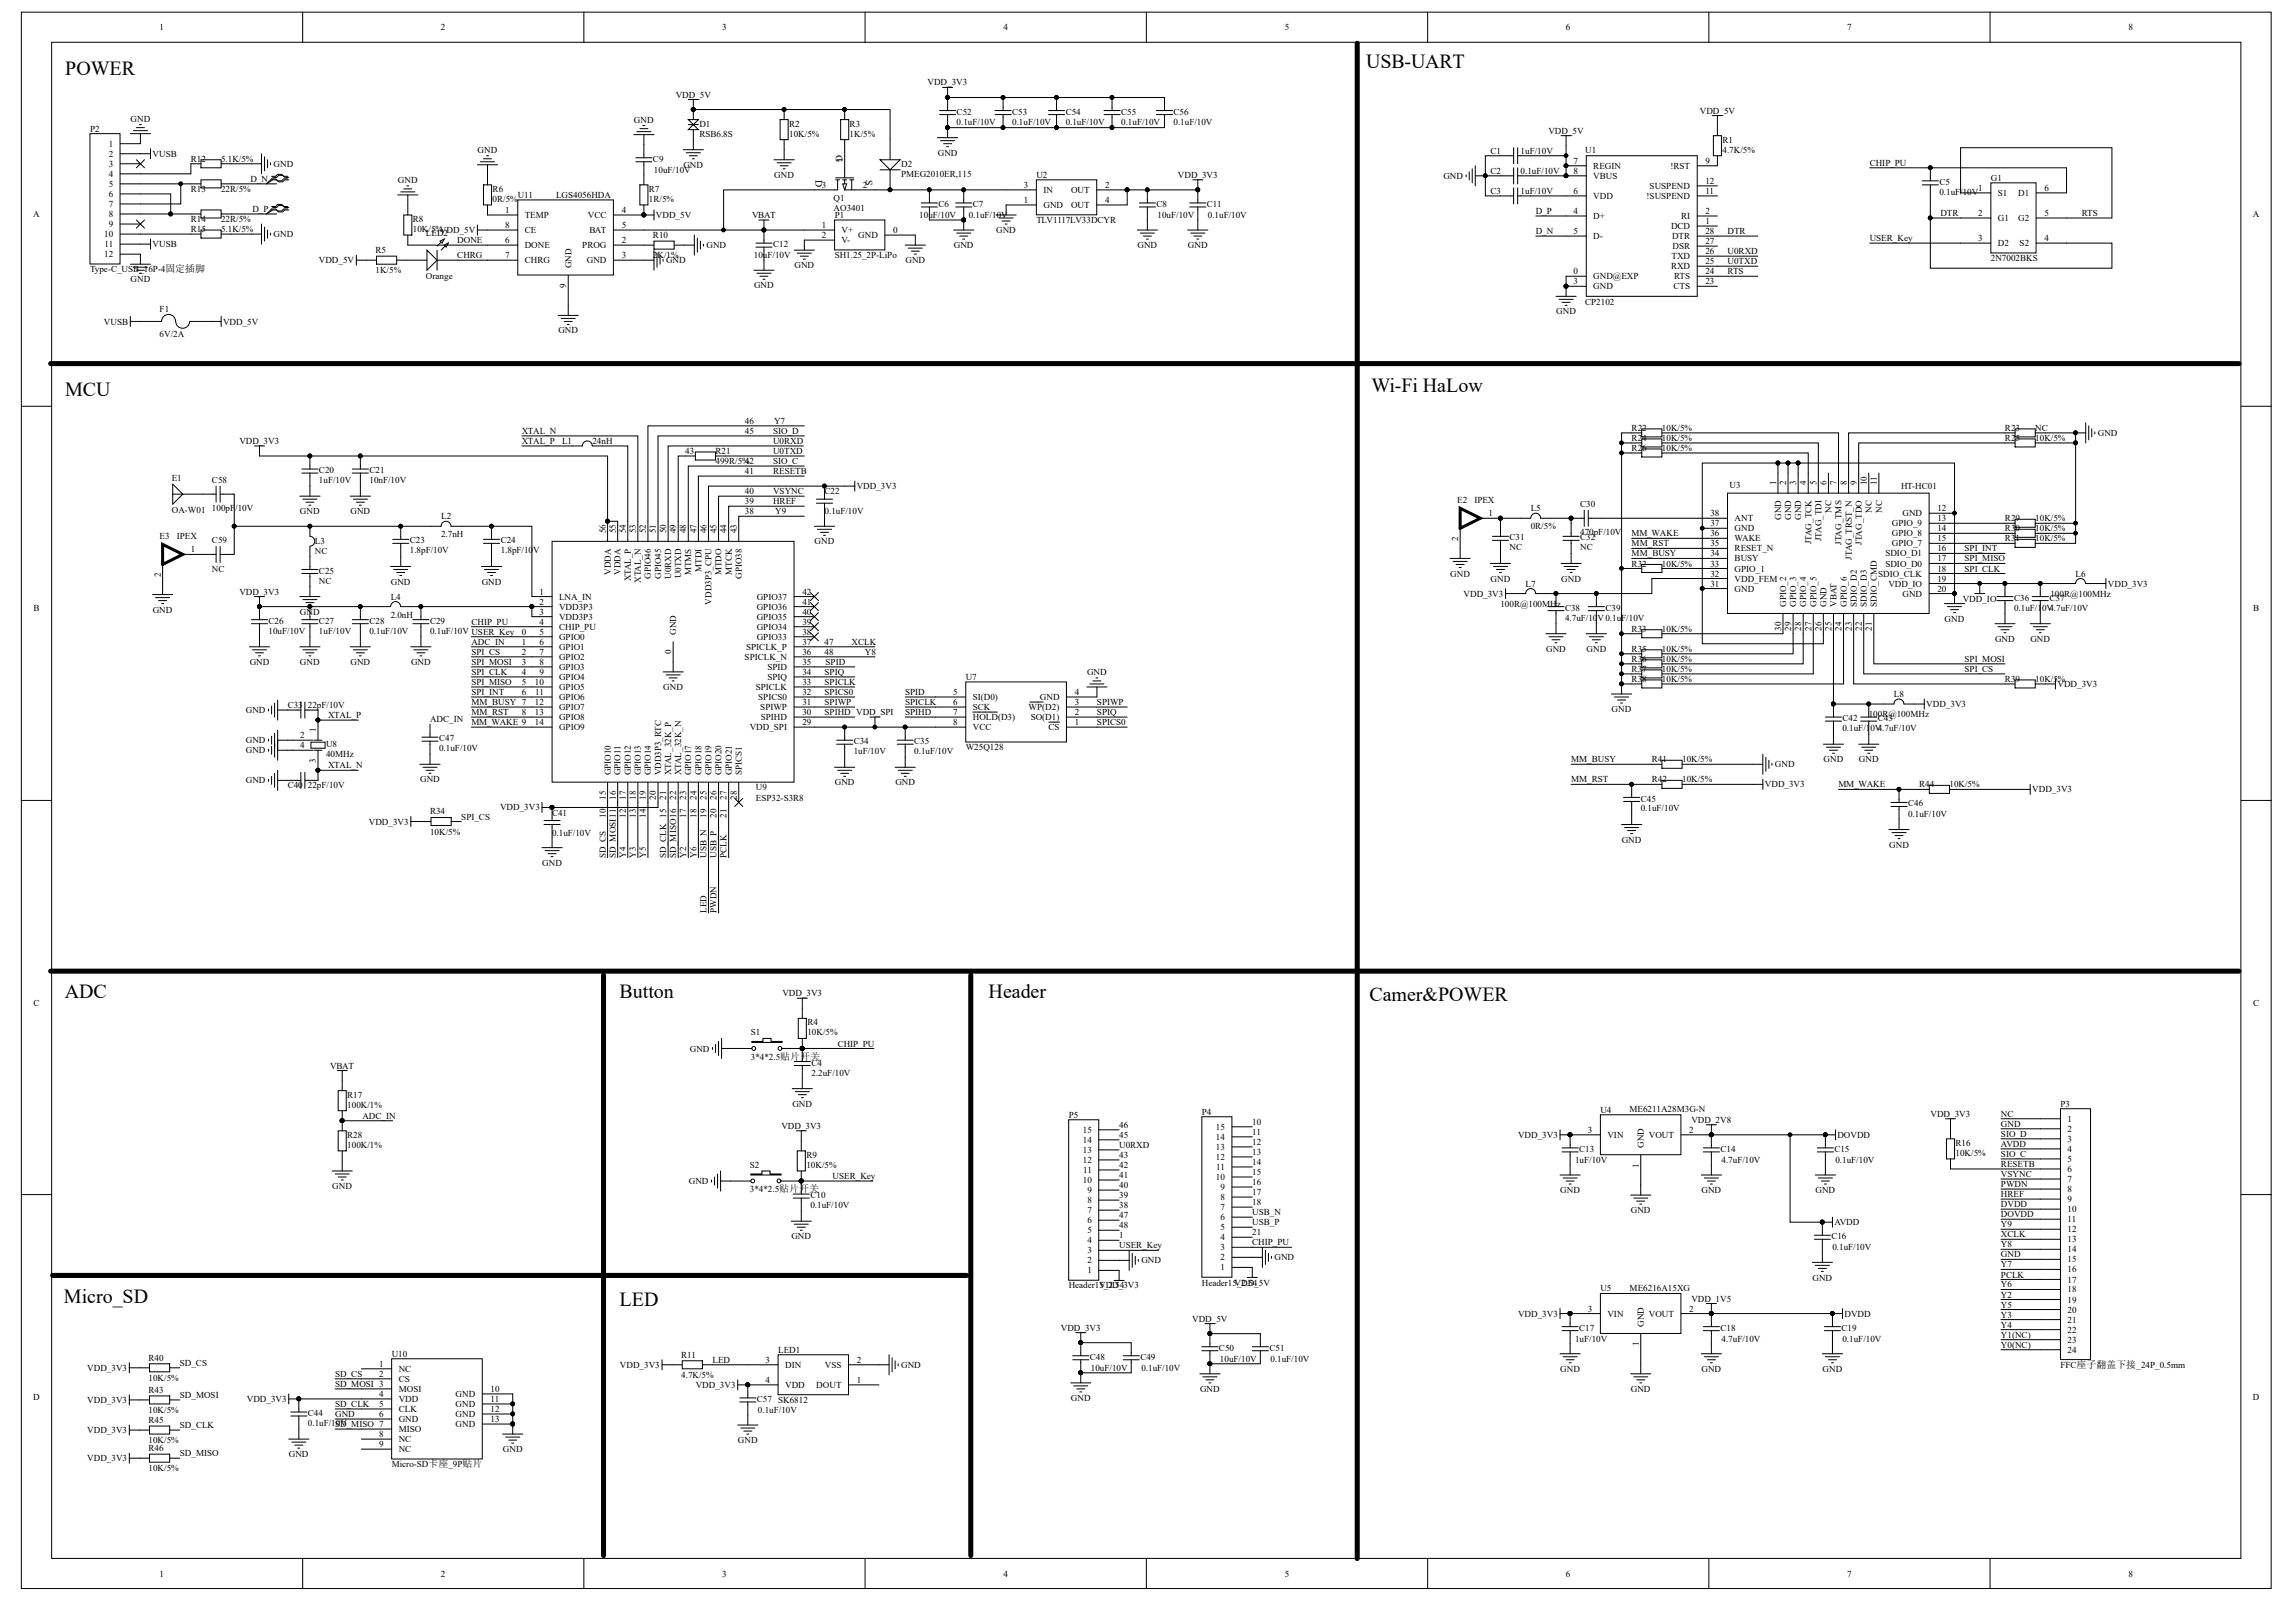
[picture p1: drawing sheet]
<svg xmlns="http://www.w3.org/2000/svg" width="288mm" height="202mm" viewBox="0 0 288 202" stroke-linecap="round" stroke-linejoin="round" font-family="sans-serif">
<defs><g id="words">
<g font-size="2.5">
<text x="8.2" y="9.4">POWER</text>
<text x="171.3" y="8.5">USB-UART</text>
<text x="8.2" y="49.6">MCU</text>
<text x="171.9" y="49.2">Wi-Fi HaLow</text>
<text x="8.1" y="125.1">ADC</text>
<text x="77.7" y="125.1">Button</text>
<text x="124" y="125.1">Header</text>
<text x="171.7" y="125.5">Camer&amp;POWER</text>
<text x="8" y="163.4">Micro_SD</text>
<text x="77.7" y="163.8">LED</text>
</g>
<g font-size="1.2">
<text x="102.2" y="22.5" transform="rotate(90 102.2 22.5)">D</text>
<text x="104.8" y="19.4" transform="rotate(90 104.8 19.4)">G</text>
<text x="108.6" y="22.5" transform="rotate(90 108.6 22.5)">S</text>
</g>
<g font-size="1.1">
<text x="20" y="3.8">1</text>
<text x="55.3" y="3.8">2</text>
<text x="90.6" y="3.8">3</text>
<text x="125.8" y="3.8">4</text>
<text x="161.1" y="3.8">5</text>
<text x="196.3" y="3.8">6</text>
<text x="231.6" y="3.8">7</text>
<text x="266.9" y="3.8">8</text>
<text x="116.3" y="10.7">VDD_3V3</text>
<text x="11.3" y="16.5">P2</text>
<text x="16.4" y="15.3">GND</text>
<text x="79.5" y="15.4">GND</text>
<text x="84.7" y="12.2">VDD_5V</text>
<text x="87.7" y="15.9">D1</text>
<text x="87.7" y="17.2">RSB6.8S</text>
<text x="99" y="15.9">R2</text>
<text x="99" y="17.2">10K/5%</text>
<text x="106.5" y="15.9">R3</text>
<text x="106.5" y="17.2">1K/5%</text>
<text x="119.9" y="14.4">C52</text>
<text x="119.9" y="15.6">0.1uF/10V</text>
<text x="126.9" y="14.4">C53</text>
<text x="126.9" y="15.6">0.1uF/10V</text>
<text x="133.6" y="14.4">C54</text>
<text x="133.6" y="15.6">0.1uF/10V</text>
<text x="140.6" y="14.4">C55</text>
<text x="140.6" y="15.6">0.1uF/10V</text>
<text x="147.1" y="14.4">C56</text>
<text x="147.1" y="15.6">0.1uF/10V</text>
<text x="194.1" y="16.8">VDD_5V</text>
<text x="213.1" y="14.2">VDD_5V</text>
<text x="216" y="17.9">R1</text>
<text x="13.6" y="18.4">1</text>
<text x="13.6" y="19.7">2</text>
<text x="13.6" y="20.9">3</text>
<text x="13.6" y="22.2">4</text>
<text x="13.6" y="23.4">5</text>
<text x="19.1" y="19.7">VUSB</text>
<text x="23.9" y="20.3">R12</text>
<text x="27.7" y="20.3">5.1K/5%</text>
<text x="31.4" y="22.8">D_N</text>
<text x="34.3" y="20.9">GND</text>
<text x="49.9" y="22.9">GND</text>
<text x="59.9" y="19.2">GND</text>
<text x="81.9" y="20.3">C9</text>
<text x="82" y="21.7">10uF/10V</text>
<text x="85.7" y="21.1">GND</text>
<text x="97.1" y="22.3">GND</text>
<text x="103" y="23.6">3</text>
<text x="105.7" y="20.3" transform="rotate(-90 105.7 20.3)">1</text>
<text x="108.2" y="23.6">2</text>
<text x="113" y="20.9">D2</text>
<text x="113" y="22.2">PMEG2010ER,115</text>
<text x="117.6" y="19.5">GND</text>
<text x="128.4" y="23.6">3</text>
<text x="129.9" y="22.3">U2</text>
<text x="138.5" y="23.6">2</text>
<text x="147.7" y="22.3">VDD_3V3</text>
<text x="181" y="22.4">GND</text>
<text x="186.9" y="19.3">C1</text>
<text x="186.9" y="21.8">C2</text>
<text x="190.7" y="19.3">1uF/10V</text>
<text x="190.7" y="21.8">0.1uF/10V</text>
<text x="197.3" y="20.5">7</text>
<text x="197.3" y="21.8">8</text>
<text x="198.8" y="19.2">U1</text>
<text x="199.8" y="21.2">REGIN</text>
<text x="199.8" y="22.4">VBUS</text>
<text x="206.8" y="23.7">SUSPEND</text>
<text x="209.4" y="21.2">!RST</text>
<text x="213.8" y="20.5">9</text>
<text x="213.8" y="23.1">12</text>
<text x="216" y="19.2">4.7K/5%</text>
<text x="234.4" y="20.8">CHIP_PU</text>
<text x="243.2" y="23.2">C5</text>
<text x="248" y="23.9">1</text>
<text x="249.6" y="22.7">G1</text>
<text x="256.3" y="23.9">6</text>
<text x="4.2" y="27.2">A</text>
<text x="13.1" y="29.7">10</text>
<text x="13.6" y="24.7">6</text>
<text x="13.6" y="26">7</text>
<text x="13.6" y="27.2">8</text>
<text x="13.6" y="28.5">9</text>
<text x="23.9" y="24.1">R13</text>
<text x="23.9" y="27.8">R14</text>
<text x="23.9" y="29.1">R15</text>
<text x="27.7" y="24.1">22R/5%</text>
<text x="27.7" y="27.8">22R/5%</text>
<text x="27.7" y="29.1">5.1K/5%</text>
<text x="31.6" y="26.6">D_P</text>
<text x="34.3" y="29.7">GND</text>
<text x="51.8" y="27.8">R8</text>
<text x="51.8" y="29.1">10K/5%VDD_5V</text>
<text x="53.4" y="29.6">LED2</text>
<text x="61.8" y="24.1">R6</text>
<text x="61.8" y="25.3">0R/5%</text>
<text x="63.3" y="26.7">1</text>
<text x="63.3" y="28.6">8</text>
<text x="64.9" y="24.8">U11</text>
<text x="65.8" y="27.3">TEMP</text>
<text x="65.8" y="29.2">CE</text>
<text x="69.7" y="24.8">LGS4056HDA</text>
<text x="73.7" y="27.3">VCC</text>
<text x="73.9" y="29.2">BAT</text>
<text x="77.9" y="28.6">5</text>
<text x="77.9" y="26.7">4</text>
<text x="81.4" y="24.1">R7</text>
<text x="81.4" y="25.3">1R/5%</text>
<text x="81.9" y="29.9">R10</text>
<text x="82.2" y="27.3">VDD_5V</text>
<text x="94.3" y="27.3">VBAT</text>
<text x="103" y="28.6">1</text>
<text x="103" y="29.9">2</text>
<text x="104.5" y="25.2">Q1</text>
<text x="104.5" y="26.5">AO3401</text>
<text x="104.6" y="27.3">P1</text>
<text x="105.5" y="29.2">V+</text>
<text x="107.6" y="29.9">GND</text>
<text x="112" y="29.2">0</text>
<text x="115.3" y="27.3">10uF/10V</text>
<text x="117.7" y="26">C6</text>
<text x="121.5" y="27.3">0.1uF/10V</text>
<text x="122" y="26">C7</text>
<text x="124.9" y="29.2">GND</text>
<text x="128.4" y="25.5">1</text>
<text x="129.9" y="28">TLV1117LV33DCYR</text>
<text x="130.8" y="26.1">GND</text>
<text x="130.8" y="24.2">IN</text>
<text x="134.3" y="24.2">OUT</text>
<text x="134.3" y="26.1">OUT</text>
<text x="138.5" y="25.5">4</text>
<text x="145" y="26">C8</text>
<text x="145.1" y="27.3">10uF/10V</text>
<text x="151.3" y="26">C11</text>
<text x="151.4" y="27.3">0.1uF/10V</text>
<text x="186.9" y="24.3">C3</text>
<text x="190.7" y="24.3">1uF/10V</text>
<text x="192.5" y="29.4">D_N</text>
<text x="192.5" y="26.8">D_P</text>
<text x="197.3" y="26.8">4</text>
<text x="197.3" y="29.4">5</text>
<text x="197.3" y="24.3">6</text>
<text x="199.8" y="27.5">D+</text>
<text x="199.8" y="30">D-</text>
<text x="199.8" y="25">VDD</text>
<text x="206.4" y="25">!SUSPEND</text>
<text x="209.5" y="28.7">DCD</text>
<text x="209.6" y="30">DTR</text>
<text x="210.8" y="27.5">RI</text>
<text x="213.8" y="24.3">11</text>
<text x="213.8" y="28.1">1</text>
<text x="213.8" y="29.4">28</text>
<text x="213.8" y="26.8">2</text>
<text x="216.6" y="29.4">DTR</text>
<text x="243.2" y="24.4">0.1uF/10V</text>
<text x="243.3" y="27.1">DTR</text>
<text x="248" y="27.1">2</text>
<text x="250.5" y="24.6">S1</text>
<text x="250.5" y="27.7">G1</text>
<text x="253" y="27.7">G2</text>
<text x="253" y="24.6">D1</text>
<text x="256.3" y="27.1">5</text>
<text x="261" y="27.1">RTS</text>
<text x="282.5" y="27.2">A</text>
<text x="11.3" y="34.1">Type-C_USB_16P-4固定插脚</text>
<text x="13.1" y="32.2">12</text>
<text x="13.1" y="31">11</text>
<text x="16.4" y="35.4">GND</text>
<text x="19.1" y="31">VUSB</text>
<text x="40" y="33">VDD_5V</text>
<text x="47.1" y="31.7">R5</text>
<text x="47.1" y="34.3">1K/5%</text>
<text x="53.4" y="35">Orange</text>
<text x="57.3" y="32.4">CHRG</text>
<text x="57.3" y="30.5">DONE</text>
<text x="63.3" y="30.5">6</text>
<text x="63.3" y="32.4">7</text>
<text x="65.8" y="31.1">DONE</text>
<text x="65.8" y="33">CHRG</text>
<text x="71.6" y="33.6" transform="rotate(-90 71.6 33.6)">GND</text>
<text x="73" y="31.1">PROG</text>
<text x="73.6" y="33">GND</text>
<text x="77.9" y="32.4">3</text>
<text x="77.9" y="30.5">2</text>
<text x="81.9" y="32.4">2K/1%</text>
<text x="83.5" y="33">GND</text>
<text x="88.6" y="31.1">GND</text>
<text x="94.5" y="32.4">10uF/10V</text>
<text x="96.9" y="31">C12</text>
<text x="99.6" y="33.6">GND</text>
<text x="104.6" y="32.4">SH1.25_2P-LiPo</text>
<text x="105.5" y="30.5">V-</text>
<text x="113.5" y="33">GND</text>
<text x="119.6" y="31.1">GND</text>
<text x="142.6" y="31.1">GND</text>
<text x="148.9" y="31.1">GND</text>
<text x="197.3" y="35.7">3</text>
<text x="197.3" y="34.4">0</text>
<text x="199.8" y="35">GND@EXP</text>
<text x="209.5" y="33.8">RXD</text>
<text x="209.6" y="32.5">TXD</text>
<text x="209.7" y="31.3">DSR</text>
<text x="209.9" y="35">RTS</text>
<text x="213.8" y="35.7">23</text>
<text x="213.8" y="30.6">27</text>
<text x="213.8" y="34.4">24</text>
<text x="213.8" y="33.1">25</text>
<text x="213.8" y="31.9">26</text>
<text x="216.6" y="34.4">RTS</text>
<text x="216.6" y="33.1">U0TXD</text>
<text x="216.6" y="31.9">U0RXD</text>
<text x="234.4" y="30.2">USER_Key</text>
<text x="248" y="30.2">3</text>
<text x="249.6" y="32.8">2N7002BKS</text>
<text x="250.5" y="30.9">D2</text>
<text x="253.2" y="30.9">S2</text>
<text x="256.3" y="30.2">4</text>
<text x="13" y="40.7">VUSB</text>
<text x="20" y="39.2">F1</text>
<text x="28" y="40.7">VDD_5V</text>
<text x="70" y="41.8">GND</text>
<text x="71" y="36.1" transform="rotate(-90 71 36.1)">9</text>
<text x="94.5" y="36.2">GND</text>
<text x="195.1" y="39.4">GND</text>
<text x="198.8" y="38.3">CP2102</text>
<text x="199.8" y="36.3">GND</text>
<text x="209.8" y="36.3">CTS</text>
<text x="20" y="42.2">6V/2A</text>
<text x="93.4" y="53.2">46</text>
<text x="97.1" y="53.2">Y7</text>
<text x="30" y="55.7">VDD_3V3</text>
<text x="40" y="59.3">C20</text>
<text x="46.3" y="59.3">C21</text>
<text x="65.4" y="55.7">XTAL_P</text>
<text x="65.4" y="54.4">XTAL_N</text>
<text x="70.5" y="55.7">L1</text>
<text x="74.3" y="55.7">24nH</text>
<text x="85.9" y="56.9">43</text>
<text x="89.7" y="56.9">R21</text>
<text x="89.7" y="58.2">499R/5%</text>
<text x="93.4" y="54.4">45</text>
<text x="93.4" y="59.5">41</text>
<text x="93.4" y="58.2">42</text>
<text x="96.9" y="54.4">SIO_D</text>
<text x="96.9" y="58.2">SIO_C</text>
<text x="96.9" y="59.5">RESETB</text>
<text x="96.9" y="56.9">U0TXD</text>
<text x="96.9" y="55.7">U0RXD</text>
<text x="204.6" y="56.6">R26</text>
<text x="204.6" y="55.3">R24</text>
<text x="204.6" y="54">R22</text>
<text x="208.4" y="56.6">10K/5%</text>
<text x="208.4" y="55.3">10K/5%</text>
<text x="208.4" y="54">10K/5%</text>
<text x="251.4" y="55.3">R25</text>
<text x="251.4" y="54">R23</text>
<text x="255.2" y="55.3">10K/5%</text>
<text x="255.2" y="54">NC</text>
<text x="263" y="54.7">GND</text>
<text x="21.5" y="60.3">E1</text>
<text x="21.5" y="64.4">OA-W01</text>
<text x="26.6" y="60.6">C58</text>
<text x="26.6" y="64.1">100pF/10V</text>
<text x="37.6" y="64.5">GND</text>
<text x="40" y="60.6">1uF/10V</text>
<text x="43.9" y="64.5">GND</text>
<text x="46.3" y="60.6">10nF/10V</text>
<text x="55.3" y="65.1">L2</text>
<text x="93.4" y="64.5">38</text>
<text x="93.4" y="63.2">39</text>
<text x="93.4" y="62">40</text>
<text x="96.9" y="62">VSYNC</text>
<text x="96.9" y="63.2">HREF</text>
<text x="97.2" y="64.5">Y9</text>
<text x="103.4" y="62">C22</text>
<text x="103.4" y="64.5">0.1uF/10V</text>
<text x="107.4" y="61.3">VDD_3V3</text>
<text x="182.7" y="63.1">E2</text>
<text x="184.8" y="63.1">IPEX</text>
<text x="186.6" y="64.7">1</text>
<text x="191.9" y="64.1">L5</text>
<text x="198.1" y="63.6">C30</text>
<text x="214.4" y="64.7">38</text>
<text x="216.8" y="61.2">U3</text>
<text x="217.5" y="65.4">ANT</text>
<text x="222.7" y="60.8" transform="rotate(-90 222.7 60.8)">1</text>
<text x="223.3" y="65.2" transform="rotate(-90 223.3 65.2)">GND</text>
<text x="223.9" y="60.8" transform="rotate(-90 223.9 60.8)">2</text>
<text x="224.6" y="65.2" transform="rotate(-90 224.6 65.2)">GND</text>
<text x="225.2" y="60.8" transform="rotate(-90 225.2 60.8)">3</text>
<text x="225.8" y="65.2" transform="rotate(-90 225.8 65.2)">GND</text>
<text x="226.5" y="60.8" transform="rotate(-90 226.5 60.8)">4</text>
<text x="227.7" y="60.8" transform="rotate(-90 227.7 60.8)">5</text>
<text x="229" y="60.8" transform="rotate(-90 229 60.8)">6</text>
<text x="229.6" y="64.3" transform="rotate(-90 229.6 64.3)">NC</text>
<text x="230.3" y="60.8" transform="rotate(-90 230.3 60.8)">7</text>
<text x="231.5" y="60.8" transform="rotate(-90 231.5 60.8)">8</text>
<text x="232.8" y="60.8" transform="rotate(-90 232.8 60.8)">9</text>
<text x="234.1" y="60.8" transform="rotate(-90 234.1 60.8)">10</text>
<text x="234.7" y="64.3" transform="rotate(-90 234.7 64.3)">NC</text>
<text x="235.3" y="60.8" transform="rotate(-90 235.3 60.8)">11</text>
<text x="236" y="64.3" transform="rotate(-90 236 64.3)">NC</text>
<text x="238.3" y="61.3">HT-HC01</text>
<text x="238.5" y="64.7">GND</text>
<text x="242.9" y="64.1">12</text>
<text x="242.9" y="65.4">13</text>
<text x="251.4" y="65.4">R29</text>
<text x="255.2" y="65.4">10K/5%</text>
<text x="20" y="67.6">E3</text>
<text x="22.2" y="67.6">IPEX</text>
<text x="23.9" y="69.3">1</text>
<text x="26.6" y="68.2">C59</text>
<text x="26.6" y="71.7">NC</text>
<text x="39.5" y="68.3">L3</text>
<text x="39.5" y="69.5">NC</text>
<text x="40" y="71.9">C25</text>
<text x="51.4" y="68.2">C23</text>
<text x="51.4" y="69.4">1.8pF/10V</text>
<text x="55.3" y="67.4">2.7nH</text>
<text x="62.8" y="68.2">C24</text>
<text x="62.8" y="69.4">1.8pF/10V</text>
<text x="75.9" y="66.9" transform="rotate(-90 75.9 66.9)">56</text>
<text x="77.2" y="66.9" transform="rotate(-90 77.2 66.9)">55</text>
<text x="78.4" y="66.9" transform="rotate(-90 78.4 66.9)">54</text>
<text x="79.7" y="66.9" transform="rotate(-90 79.7 66.9)">53</text>
<text x="81" y="66.9" transform="rotate(-90 81 66.9)">52</text>
<text x="82.2" y="66.9" transform="rotate(-90 82.2 66.9)">51</text>
<text x="83.5" y="66.9" transform="rotate(-90 83.5 66.9)">50</text>
<text x="84.8" y="66.9" transform="rotate(-90 84.8 66.9)">49</text>
<text x="86" y="66.9" transform="rotate(-90 86 66.9)">48</text>
<text x="87.3" y="66.9" transform="rotate(-90 87.3 66.9)">47</text>
<text x="87.9" y="71.7" transform="rotate(-90 87.9 71.7)">MTDI</text>
<text x="88.6" y="66.9" transform="rotate(-90 88.6 66.9)">46</text>
<text x="89.8" y="66.9" transform="rotate(-90 89.8 66.9)">45</text>
<text x="91.1" y="66.9" transform="rotate(-90 91.1 66.9)">44</text>
<text x="92.4" y="66.9" transform="rotate(-90 92.4 66.9)">43</text>
<text x="102.1" y="68.3">GND</text>
<text x="182.8" y="67.8" transform="rotate(-90 182.8 67.8)">2</text>
<text x="189.3" y="67.8">C31</text>
<text x="189.3" y="69">NC</text>
<text x="191.9" y="66.4">0R/5%</text>
<text x="198.1" y="67.8">C32</text>
<text x="198.1" y="69">NC</text>
<text x="198.1" y="67.1">470pF/10V</text>
<text x="204.6" y="71">R32</text>
<text x="204.6" y="68.5">MM_RST</text>
<text x="204.6" y="67.3">MM_WAKE</text>
<text x="204.6" y="69.8">MM_BUSY</text>
<text x="208.4" y="71">10K/5%</text>
<text x="214.4" y="71">33</text>
<text x="214.4" y="69.8">34</text>
<text x="214.4" y="68.5">35</text>
<text x="214.4" y="67.3">36</text>
<text x="214.4" y="66">37</text>
<text x="217.5" y="71.7">GPIO_1</text>
<text x="217.5" y="70.4">BUSY</text>
<text x="217.5" y="69.1">RESET_N</text>
<text x="217.5" y="67.9">WAKE</text>
<text x="217.5" y="66.6">GND</text>
<text x="227.1" y="68.3" transform="rotate(-90 227.1 68.3)">JTAG_TCK</text>
<text x="228.4" y="67.9" transform="rotate(-90 228.4 67.9)">JTAG_TDI</text>
<text x="230.9" y="68.3" transform="rotate(-90 230.9 68.3)">JTAG_TMS</text>
<text x="232.2" y="70.2" transform="rotate(-90 232.2 70.2)">JTAG_TRST_N</text>
<text x="233.4" y="68.3" transform="rotate(-90 233.4 68.3)">JTAG_TDO</text>
<text x="236.4" y="69.8">SDIO_D1</text>
<text x="236.4" y="71">SDIO_D0</text>
<text x="237.2" y="66">GPIO_9</text>
<text x="237.2" y="67.3">GPIO_8</text>
<text x="237.2" y="68.5">GPIO_7</text>
<text x="242.9" y="66.6">14</text>
<text x="242.9" y="67.9">15</text>
<text x="242.9" y="69.1">16</text>
<text x="242.9" y="70.4">17</text>
<text x="242.9" y="71.7">18</text>
<text x="246.3" y="70.4">SPI_MISO</text>
<text x="246.3" y="69.1">SPI_INT</text>
<text x="246.3" y="71.7">SPI_CLK</text>
<text x="251.4" y="66.6">R30</text>
<text x="251.4" y="67.9">R31</text>
<text x="255.2" y="66.6">10K/5%</text>
<text x="255.2" y="67.9">10K/5%</text>
<text x="4.2" y="76.7">B</text>
<text x="19.2" y="76.8">GND</text>
<text x="20.1" y="72.4" transform="rotate(-90 20.1 72.4)">2</text>
<text x="30" y="74.6">VDD_3V3</text>
<text x="37.6" y="77.1">GND</text>
<text x="40" y="73.2">NC</text>
<text x="49" y="75.2">L4</text>
<text x="49" y="77.5">2.0nH</text>
<text x="49" y="73.3">GND</text>
<text x="60.4" y="73.3">GND</text>
<text x="67.6" y="74.6">1</text>
<text x="67.6" y="75.8">2</text>
<text x="67.6" y="77.1">3</text>
<text x="70.1" y="75.2">LNA_IN</text>
<text x="70.1" y="76.5">VDD3P3</text>
<text x="70.1" y="77.7">VDD3P3</text>
<text x="76.6" y="72.1" transform="rotate(-90 76.6 72.1)">VDDA</text>
<text x="77.8" y="72.1" transform="rotate(-90 77.8 72.1)">VDDA</text>
<text x="79.1" y="72.9" transform="rotate(-90 79.1 72.9)">XTAL_P</text>
<text x="80.3" y="73.1" transform="rotate(-90 80.3 73.1)">XTAL_N</text>
<text x="81.6" y="72.6" transform="rotate(-90 81.6 72.6)">GPIO46</text>
<text x="82.9" y="72.6" transform="rotate(-90 82.9 72.6)">GPIO45</text>
<text x="84.1" y="72.6" transform="rotate(-90 84.1 72.6)">U0RXD</text>
<text x="85.4" y="72.5" transform="rotate(-90 85.4 72.5)">U0TXD</text>
<text x="86.7" y="72.1" transform="rotate(-90 86.7 72.1)">MTMS</text>
<text x="89.2" y="75.8" transform="rotate(-90 89.2 75.8)">VDD3P3_CPU</text>
<text x="90.5" y="72.1" transform="rotate(-90 90.5 72.1)">MTDO</text>
<text x="91.7" y="72.1" transform="rotate(-90 91.7 72.1)">MTCK</text>
<text x="93" y="72.6" transform="rotate(-90 93 72.6)">GPIO38</text>
<text x="94.9" y="77.7">GPIO35</text>
<text x="94.9" y="76.5">GPIO36</text>
<text x="94.9" y="75.2">GPIO37</text>
<text x="100.6" y="77.1">40</text>
<text x="100.6" y="75.8">41</text>
<text x="100.6" y="74.6">42</text>
<text x="181.8" y="72.3">GND</text>
<text x="183.5" y="74.8">VDD_3V3</text>
<text x="186.9" y="72.9">GND</text>
<text x="188.1" y="76.1">100R@100MHz</text>
<text x="191.3" y="73.5">L7</text>
<text x="195.8" y="72.9">GND</text>
<text x="196.2" y="76.6">C38</text>
<text x="196.2" y="77.8">4.7uF/10V0.1uF/10V</text>
<text x="201.3" y="76.6">C39</text>
<text x="214.4" y="73.5">31</text>
<text x="214.4" y="72.3">32</text>
<text x="217.5" y="74.2">GND</text>
<text x="217.5" y="72.9">VDD_FEM</text>
<text x="223.9" y="76.1" transform="rotate(-90 223.9 76.1)">GPIO_2</text>
<text x="225.2" y="76.1" transform="rotate(-90 225.2 76.1)">GPIO_3</text>
<text x="226.5" y="76.1" transform="rotate(-90 226.5 76.1)">GPIO_4</text>
<text x="227.7" y="76.1" transform="rotate(-90 227.7 76.1)">GPIO_5</text>
<text x="229" y="76.1" transform="rotate(-90 229 76.1)">GND</text>
<text x="230.3" y="76.1" transform="rotate(-90 230.3 76.1)">VBAT</text>
<text x="231.5" y="76.1" transform="rotate(-90 231.5 76.1)">GPIO_6</text>
<text x="232.8" y="76.1" transform="rotate(-90 232.8 76.1)">SDIO_D2</text>
<text x="234.1" y="76.1" transform="rotate(-90 234.1 76.1)">SDIO_D3</text>
<text x="235.3" y="76.1" transform="rotate(-90 235.3 76.1)">SDIO_CMD</text>
<text x="235.5" y="72.3">SDIO_CLK</text>
<text x="236.8" y="73.5">VDD_IO</text>
<text x="238.5" y="74.8">GND</text>
<text x="242.9" y="72.9">19</text>
<text x="242.9" y="74.2">20</text>
<text x="243.8" y="78">GND</text>
<text x="246.1" y="75.4">VDD_IO</text>
<text x="252.5" y="75.3">C36</text>
<text x="252.5" y="76.6">0.1uF/10V4.7uF/10V</text>
<text x="256.9" y="75.3">C37</text>
<text x="257.1" y="74.8">100R@100MHz</text>
<text x="260.2" y="72.3">L6</text>
<text x="264.3" y="73.5">VDD_3V3</text>
<text x="282.5" y="76.7">B</text>
<text x="31.3" y="83.4">GND</text>
<text x="33.7" y="78.2">C26</text>
<text x="33.7" y="79.5">10uF/10V</text>
<text x="37.6" y="83.4">GND</text>
<text x="40" y="78.2">C27</text>
<text x="40" y="79.5">1uF/10V</text>
<text x="43.9" y="83.4">GND</text>
<text x="46.3" y="78.2">C28</text>
<text x="46.3" y="79.5">0.1uF/10V</text>
<text x="51.5" y="83.4">GND</text>
<text x="53.9" y="78.2">C29</text>
<text x="53.9" y="79.5">0.1uF/10V USER_Key</text>
<text x="59.1" y="78.3">CHIP_PU</text>
<text x="59.1" y="82.1">SPI_CS</text>
<text x="59.1" y="83.4">SPI_MOSI</text>
<text x="59.1" y="80.9">ADC_IN</text>
<text x="65.4" y="79.6">0</text>
<text x="65.4" y="80.9">1</text>
<text x="65.4" y="83.4">3</text>
<text x="65.4" y="82.1">2</text>
<text x="67.6" y="78.3">4</text>
<text x="67.6" y="79.6">5</text>
<text x="67.6" y="80.9">6</text>
<text x="67.6" y="82.1">7</text>
<text x="67.6" y="83.4">8</text>
<text x="70.1" y="79">CHIP_PU</text>
<text x="70.1" y="80.2">GPIO0</text>
<text x="70.1" y="81.5">GPIO1</text>
<text x="70.1" y="82.7">GPIO2</text>
<text x="84.1" y="82.1" transform="rotate(-90 84.1 82.1)">0</text>
<text x="84.8" y="79.6" transform="rotate(-90 84.8 79.6)">GND</text>
<text x="93.4" y="82.7">SPICLK_N</text>
<text x="93.6" y="81.5">SPICLK_P</text>
<text x="94.9" y="80.2">GPIO33</text>
<text x="94.9" y="79">GPIO34</text>
<text x="100.6" y="83.4">35</text>
<text x="100.6" y="82.1">36</text>
<text x="100.6" y="80.9">37</text>
<text x="100.6" y="79.6">38</text>
<text x="100.6" y="78.3">39</text>
<text x="103.4" y="82.1">48</text>
<text x="103.4" y="80.9">47</text>
<text x="103.5" y="83.4">SPID</text>
<text x="106.8" y="80.9">XCLK</text>
<text x="108.4" y="82.1">Y8</text>
<text x="193.9" y="81.7">GND</text>
<text x="198.9" y="81.7">GND</text>
<text x="204.6" y="79.2">R33</text>
<text x="204.6" y="81.7">R35</text>
<text x="204.6" y="83">R36</text>
<text x="208.4" y="79.2">10K/5%</text>
<text x="208.4" y="81.7">10K/5%</text>
<text x="208.4" y="83">10K/5%</text>
<text x="223.3" y="79.1" transform="rotate(-90 223.3 79.1)">30</text>
<text x="224.6" y="79.1" transform="rotate(-90 224.6 79.1)">29</text>
<text x="225.8" y="79.1" transform="rotate(-90 225.8 79.1)">28</text>
<text x="227.1" y="79.1" transform="rotate(-90 227.1 79.1)">27</text>
<text x="228.4" y="79.1" transform="rotate(-90 228.4 79.1)">26</text>
<text x="229.6" y="79.1" transform="rotate(-90 229.6 79.1)">25</text>
<text x="230.9" y="79.1" transform="rotate(-90 230.9 79.1)">24</text>
<text x="232.2" y="79.1" transform="rotate(-90 232.2 79.1)">23</text>
<text x="233.4" y="79.1" transform="rotate(-90 233.4 79.1)">22</text>
<text x="234.7" y="79.1" transform="rotate(-90 234.7 79.1)">21</text>
<text x="246.3" y="83">SPI_MOSI</text>
<text x="250.1" y="80.5">GND</text>
<text x="254.6" y="80.5">GND</text>
<text x="30.8" y="89.4">GND</text>
<text x="36.1" y="88.8">C33</text>
<text x="38.6" y="88.8">22pF/10V</text>
<text x="59.1" y="85.9">SPI_MISO</text>
<text x="59.1" y="87.2">SPI_INT</text>
<text x="59.1" y="84.6">SPI_CLK</text>
<text x="59.1" y="89.7">MM_RST</text>
<text x="59.1" y="88.4">MM_BUSY 7</text>
<text x="65.4" y="84.6">4</text>
<text x="65.4" y="85.9">5</text>
<text x="65.4" y="87.2">6</text>
<text x="65.4" y="89.7">8</text>
<text x="67.1" y="85.9">10</text>
<text x="67.1" y="88.4">12</text>
<text x="67.1" y="89.7">13</text>
<text x="67.1" y="87.2">11</text>
<text x="67.6" y="84.6">9</text>
<text x="70.1" y="84">GPIO3</text>
<text x="70.1" y="85.3">GPIO4</text>
<text x="70.1" y="86.5">GPIO5</text>
<text x="70.1" y="87.8">GPIO6</text>
<text x="70.1" y="89">GPIO7</text>
<text x="83.2" y="86.5">GND</text>
<text x="94.8" y="86.5">SPICLK</text>
<text x="95.1" y="87.8">SPICS0</text>
<text x="95.3" y="89">SPIWP</text>
<text x="96.2" y="85.3">SPIQ</text>
<text x="96.2" y="84">SPID</text>
<text x="100.6" y="89.7">30</text>
<text x="100.6" y="88.4">31</text>
<text x="100.6" y="87.2">32</text>
<text x="100.6" y="85.9">33</text>
<text x="100.6" y="84.6">34</text>
<text x="103.4" y="89.7">SPIHD VDD_SPI</text>
<text x="103.4" y="88.4">SPIWP</text>
<text x="103.4" y="87.2">SPICS0</text>
<text x="103.4" y="85.9">SPICLK</text>
<text x="103.4" y="84.6">SPIQ</text>
<text x="113.5" y="87.2">SPID</text>
<text x="113.5" y="88.4">SPICLK</text>
<text x="113.5" y="89.7">SPIHD</text>
<text x="119.5" y="87.2">5</text>
<text x="119.5" y="88.4">6</text>
<text x="119.5" y="89.7">7</text>
<text x="121.1" y="85.3">U7</text>
<text x="122" y="87.8">SI(D0)</text>
<text x="122" y="89">SCK</text>
<text x="129" y="89">WP(D2)</text>
<text x="130.4" y="87.8">GND</text>
<text x="134.8" y="89.7">2</text>
<text x="134.8" y="88.4">3</text>
<text x="134.8" y="87.2">4</text>
<text x="136.3" y="84.6">GND</text>
<text x="137.5" y="89.7">SPIQ</text>
<text x="137.5" y="88.4">SPIWP</text>
<text x="202.1" y="89.3">GND</text>
<text x="204.6" y="84.3">R37</text>
<text x="204.6" y="85.5">R38</text>
<text x="208.4" y="84.3">10K/5%</text>
<text x="208.4" y="85.5">10K/5%</text>
<text x="234.3" y="89.9">100R@100MHz</text>
<text x="237.5" y="87.4">L8</text>
<text x="241.5" y="88.7">VDD_3V3</text>
<text x="246.3" y="84.3">SPI_CS</text>
<text x="251.4" y="85.5">R39</text>
<text x="255.2" y="85.5">10K/5%</text>
<text x="258" y="86.2">VDD_3V3</text>
<text x="30.8" y="93.2">GND</text>
<text x="30.8" y="94.5">GND</text>
<text x="37.7" y="93.8">4</text>
<text x="37.7" y="92.6">2</text>
<text x="39.6" y="95.7" transform="rotate(-90 39.6 95.7)">3</text>
<text x="39.6" y="91.8" transform="rotate(-90 39.6 91.8)">1</text>
<text x="40.9" y="93.7">U8</text>
<text x="40.9" y="95">40MHz</text>
<text x="41.1" y="90.1">XTAL_P</text>
<text x="53.9" y="90.6">ADC_IN</text>
<text x="55.1" y="92.9">C47</text>
<text x="55.1" y="94.2">0.1uF/10V</text>
<text x="59.1" y="90.9">MM_WAKE 9</text>
<text x="67.1" y="90.9">14</text>
<text x="70.1" y="90.3">GPIO8</text>
<text x="70.1" y="91.6">GPIO9</text>
<text x="94" y="91.6">VDD_SPI</text>
<text x="95.4" y="90.3">SPIHD</text>
<text x="100.6" y="90.9">29</text>
<text x="107" y="93.3">C34</text>
<text x="107" y="94.6">1uF/10V</text>
<text x="114.6" y="93.3">C35</text>
<text x="114.6" y="94.6">0.1uF/10V</text>
<text x="119.5" y="90.9">8</text>
<text x="121.1" y="94.1">W25Q128</text>
<text x="122" y="90.3">HOLD(D3)</text>
<text x="122" y="91.6">VCC</text>
<text x="129.2" y="90.3">SO(D1)</text>
<text x="131.5" y="91.6">CS</text>
<text x="134.8" y="90.9">1</text>
<text x="137.5" y="90.9">SPICS0</text>
<text x="197" y="95.6">MM_BUSY</text>
<text x="207.1" y="95.6">R41</text>
<text x="210.9" y="95.6">10K/5%</text>
<text x="228.6" y="95.6">GND</text>
<text x="231" y="90.4">C42</text>
<text x="231" y="91.7">0.1uF/10V4.7uF/10V</text>
<text x="233.1" y="95.6">GND</text>
<text x="235.4" y="90.4">C43</text>
<text x="30.8" y="98.2">GND</text>
<text x="36.1" y="98.9">C40</text>
<text x="38.6" y="98.9">22pF/10V</text>
<text x="41.1" y="96.4">XTAL_N</text>
<text x="52.7" y="98.1">GND</text>
<text x="62.7" y="101.6">VDD_3V3</text>
<text x="75.9" y="100.3" transform="rotate(-90 75.9 100.3)">15</text>
<text x="76.6" y="97.2" transform="rotate(-90 76.6 97.2)">GPIO10</text>
<text x="77.2" y="100.3" transform="rotate(-90 77.2 100.3)">16</text>
<text x="77.8" y="97.2" transform="rotate(-90 77.8 97.2)">GPIO11</text>
<text x="78.4" y="100.3" transform="rotate(-90 78.4 100.3)">17</text>
<text x="79.1" y="97.2" transform="rotate(-90 79.1 97.2)">GPIO12</text>
<text x="79.7" y="100.3" transform="rotate(-90 79.7 100.3)">18</text>
<text x="80.3" y="97.2" transform="rotate(-90 80.3 97.2)">GPIO13</text>
<text x="81" y="100.3" transform="rotate(-90 81 100.3)">19</text>
<text x="81.6" y="97.2" transform="rotate(-90 81.6 97.2)">GPIO14</text>
<text x="82.2" y="100.3" transform="rotate(-90 82.2 100.3)">20</text>
<text x="82.9" y="97.2" transform="rotate(-90 82.9 97.2)">VDD3P3_RTC</text>
<text x="83.5" y="100.3" transform="rotate(-90 83.5 100.3)">21</text>
<text x="84.1" y="97.2" transform="rotate(-90 84.1 97.2)">XTAL_32K_P</text>
<text x="84.8" y="100.3" transform="rotate(-90 84.8 100.3)">22</text>
<text x="85.4" y="97.2" transform="rotate(-90 85.4 97.2)">XTAL_32K_N</text>
<text x="86" y="100.3" transform="rotate(-90 86 100.3)">23</text>
<text x="86.7" y="97.2" transform="rotate(-90 86.7 97.2)">GPIO17</text>
<text x="87.3" y="100.3" transform="rotate(-90 87.3 100.3)">24</text>
<text x="87.9" y="97.2" transform="rotate(-90 87.9 97.2)">GPIO18</text>
<text x="88.6" y="100.3" transform="rotate(-90 88.6 100.3)">25</text>
<text x="89.2" y="97.2" transform="rotate(-90 89.2 97.2)">GPIO19</text>
<text x="89.8" y="100.3" transform="rotate(-90 89.8 100.3)">26</text>
<text x="90.5" y="97.2" transform="rotate(-90 90.5 97.2)">GPIO20</text>
<text x="91.1" y="100.3" transform="rotate(-90 91.1 100.3)">27</text>
<text x="91.7" y="97.2" transform="rotate(-90 91.7 97.2)">GPIO21</text>
<text x="92.4" y="100.3" transform="rotate(-90 92.4 100.3)">28</text>
<text x="93" y="97.2" transform="rotate(-90 93 97.2)">SPICS1</text>
<text x="94.8" y="99.1">U9</text>
<text x="94.8" y="100.4">ESP32-S3R8</text>
<text x="104.7" y="98.5">GND</text>
<text x="112.3" y="98.5">GND</text>
<text x="197" y="98.1">MM_RST</text>
<text x="205.7" y="100.5">C45</text>
<text x="205.7" y="101.8">0.1uF/10V</text>
<text x="207.1" y="98.1">R42</text>
<text x="210.9" y="98.1">10K/5%</text>
<text x="221.3" y="98.7">VDD_3V3</text>
<text x="222.5" y="96.2">GND</text>
<text x="230.5" y="98.7">MM_WAKE</text>
<text x="239.2" y="101.1">C46</text>
<text x="240.6" y="98.7">R44</text>
<text x="244.4" y="98.7">10K/5%</text>
<text x="254.8" y="99.4">VDD_3V3</text>
<text x="46.2" y="103.4">VDD_3V3</text>
<text x="53.9" y="102.1">R34</text>
<text x="53.9" y="104.7">10K/5%</text>
<text x="57.8" y="102.8">SPI_CS</text>
<text x="69.2" y="102.3">C41</text>
<text x="69.2" y="104.8">0.1uF/10V</text>
<text x="75.9" y="107.6" transform="rotate(-90 75.9 107.6)">SD_CS</text>
<text x="75.9" y="102.5" transform="rotate(-90 75.9 102.5)">10</text>
<text x="77.2" y="107.6" transform="rotate(-90 77.2 107.6)">SD_MOSI11</text>
<text x="78.4" y="107.6" transform="rotate(-90 78.4 107.6)">Y4</text>
<text x="78.4" y="102.5" transform="rotate(-90 78.4 102.5)">12</text>
<text x="79.7" y="107.6" transform="rotate(-90 79.7 107.6)">Y3</text>
<text x="79.7" y="102.5" transform="rotate(-90 79.7 102.5)">13</text>
<text x="81" y="107.6" transform="rotate(-90 81 107.6)">Y5</text>
<text x="81" y="102.5" transform="rotate(-90 81 102.5)">14</text>
<text x="83.5" y="107.6" transform="rotate(-90 83.5 107.6)">SD_CLK 15</text>
<text x="84.8" y="107.6" transform="rotate(-90 84.8 107.6)">SD_MISO16</text>
<text x="86" y="107.6" transform="rotate(-90 86 107.6)">Y2</text>
<text x="86" y="102.5" transform="rotate(-90 86 102.5)">17</text>
<text x="87.3" y="107.6" transform="rotate(-90 87.3 107.6)">Y6</text>
<text x="87.3" y="102.5" transform="rotate(-90 87.3 102.5)">18</text>
<text x="88.6" y="107.6" transform="rotate(-90 88.6 107.6)">USB_N</text>
<text x="88.6" y="102.5" transform="rotate(-90 88.6 102.5)">19</text>
<text x="89.8" y="107.6" transform="rotate(-90 89.8 107.6)">USB_P</text>
<text x="89.8" y="102.5" transform="rotate(-90 89.8 102.5)">20</text>
<text x="91.1" y="107.6" transform="rotate(-90 91.1 107.6)">PCLK</text>
<text x="91.1" y="102.5" transform="rotate(-90 91.1 102.5)">21</text>
<text x="203.3" y="105.7">GND</text>
<text x="236.9" y="106.3">GND</text>
<text x="239.2" y="102.4">0.1uF/10V</text>
<text x="68" y="108.6">GND</text>
<text x="88.6" y="114.5" transform="rotate(-90 88.6 114.5)">LED</text>
<text x="89.8" y="114.5" transform="rotate(-90 89.8 114.5)">PWDN</text>
<text x="98.1" y="124.9">VDD_3V3</text>
<text x="4.2" y="126.1">C</text>
<text x="86.5" y="131.9">GND</text>
<text x="94.1" y="129.8">S1</text>
<text x="101.2" y="128.6">R4</text>
<text x="101.2" y="129.8">10K/5%</text>
<text x="105" y="131.2">CHIP_PU</text>
<text x="282.5" y="126.1">C</text>
<text x="41.4" y="134">VBAT</text>
<text x="43.5" y="137.7">R17</text>
<text x="94.1" y="132.9">3*4*2.5贴片开关</text>
<text x="101.7" y="133.6">C4</text>
<text x="101.7" y="134.9">2.2uF/10V</text>
<text x="43.5" y="138.9">100K/1%</text>
<text x="43.5" y="142.7">R28</text>
<text x="43.5" y="143.9">100K/1%</text>
<text x="45.4" y="140.3">ADC_IN</text>
<text x="98" y="141.6">VDD_3V3</text>
<text x="99.4" y="138.8">GND</text>
<text x="134" y="140.2">P5</text>
<text x="135.8" y="143.3">14</text>
<text x="135.8" y="142.1">15</text>
<text x="140.3" y="142.7">45</text>
<text x="140.3" y="141.4">46</text>
<text x="140.3" y="143.9">U0RXD</text>
<text x="150.7" y="139.8">P4</text>
<text x="152.4" y="142.9">14</text>
<text x="152.4" y="141.7">15</text>
<text x="157" y="141.1">10</text>
<text x="157" y="142.3">11</text>
<text x="157" y="143.6">12</text>
<text x="190.3" y="142.7">VDD_3V3</text>
<text x="199.1" y="142.1">3</text>
<text x="200.6" y="139.5">U4</text>
<text x="201.5" y="142.7">VIN</text>
<text x="204.3" y="139.4">ME6211A28M3G-N</text>
<text x="206.1" y="143.9" transform="rotate(-90 206.1 143.9)">GND</text>
<text x="206.7" y="142.7">VOUT</text>
<text x="211.8" y="142.1">2</text>
<text x="212.1" y="140.8">VDD_2V8</text>
<text x="230.4" y="142.7">DOVDD</text>
<text x="242" y="140">VDD_3V3</text>
<text x="245.2" y="143.7">R16</text>
<text x="250.9" y="140">NC</text>
<text x="250.9" y="141.3">GND</text>
<text x="250.9" y="142.6">SIO_D</text>
<text x="250.9" y="143.8">AVDD</text>
<text x="258.3" y="138.8">P3</text>
<text x="259.2" y="140.7">1</text>
<text x="259.2" y="141.9">2</text>
<text x="259.2" y="143.2">3</text>
<text x="41.7" y="149.1">GND</text>
<text x="86.4" y="148.5">GND</text>
<text x="94" y="146.5">S2</text>
<text x="94" y="149.5">3*4*2.5贴片开关</text>
<text x="101.1" y="145.2">R9</text>
<text x="101.1" y="146.5">10K/5%</text>
<text x="104.4" y="147.8">USER_Key</text>
<text x="135.8" y="148.4">10</text>
<text x="135.8" y="145.8">12</text>
<text x="135.8" y="144.6">13</text>
<text x="135.8" y="147.1">11</text>
<text x="136.3" y="149.6">9</text>
<text x="140.3" y="149">40</text>
<text x="140.3" y="147.7">41</text>
<text x="140.3" y="146.5">42</text>
<text x="140.3" y="145.2">43</text>
<text x="152.4" y="148">10</text>
<text x="152.4" y="145.5">12</text>
<text x="152.4" y="144.2">13</text>
<text x="152.5" y="146.7">11</text>
<text x="153" y="149.2">9</text>
<text x="157" y="144.8">13</text>
<text x="157" y="146.1">14</text>
<text x="157" y="149.9">17</text>
<text x="157" y="147.3">15</text>
<text x="157" y="148.6">16</text>
<text x="195.6" y="149.6">GND</text>
<text x="197.5" y="145.8">1uF/10V</text>
<text x="198" y="144.4">C13</text>
<text x="205.5" y="146.4" transform="rotate(-90 205.5 146.4)">1</text>
<text x="213.3" y="149.6">GND</text>
<text x="215.7" y="144.4">C14</text>
<text x="215.8" y="145.8">4.7uF/10V</text>
<text x="227.6" y="149.6">GND</text>
<text x="230" y="144.4">C15</text>
<text x="230.1" y="145.8">0.1uF/10V</text>
<text x="245.2" y="145">10K/5%</text>
<text x="250.9" y="148.9">PWDN</text>
<text x="250.9" y="145.1">SIO_C</text>
<text x="250.9" y="146.3">RESETB</text>
<text x="250.9" y="147.6">VSYNC</text>
<text x="259.2" y="144.4">4</text>
<text x="259.2" y="145.7">5</text>
<text x="259.2" y="147">6</text>
<text x="259.2" y="148.2">7</text>
<text x="259.2" y="149.5">8</text>
<text x="99.2" y="155.4">GND</text>
<text x="101.6" y="150.2">C10</text>
<text x="101.6" y="151.5">0.1uF/10V</text>
<text x="136.3" y="155.9">4</text>
<text x="136.3" y="154.7">5</text>
<text x="136.3" y="153.4">6</text>
<text x="136.3" y="152.1">7</text>
<text x="136.3" y="150.9">8</text>
<text x="140.3" y="151.5">38</text>
<text x="140.3" y="150.2">39</text>
<text x="140.3" y="154">48</text>
<text x="140.3" y="152.8">47</text>
<text x="140.3" y="155.3">1</text>
<text x="153" y="155.5">4</text>
<text x="153" y="154.3">5</text>
<text x="153" y="153">6</text>
<text x="153" y="151.8">7</text>
<text x="153" y="150.5">8</text>
<text x="157" y="151.1">18</text>
<text x="157" y="154.9">21</text>
<text x="157" y="152.4">USB_N</text>
<text x="157" y="153.6">USB_P</text>
<text x="204.5" y="152.1">GND</text>
<text x="229.6" y="155.4">C16</text>
<text x="230" y="153.6">AVDD</text>
<text x="250.9" y="150.1">HREF</text>
<text x="250.9" y="151.4">DVDD</text>
<text x="250.9" y="152.6">DOVDD</text>
<text x="250.9" y="153.9">Y9</text>
<text x="250.9" y="155.2">XCLK</text>
<text x="259.2" y="150.8">9</text>
<text x="259.2" y="152">10</text>
<text x="259.2" y="153.3">11</text>
<text x="259.2" y="154.5">12</text>
<text x="259.2" y="155.8">13</text>
<text x="134" y="161.6">Header15_2.54</text>
<text x="136.3" y="159.7">1</text>
<text x="136.3" y="158.4">2</text>
<text x="136.3" y="157.2">3</text>
<text x="137.8" y="161.6">VDD_3V3</text>
<text x="140.3" y="156.6">USER_Key</text>
<text x="143.1" y="158.4">GND</text>
<text x="150.7" y="161.2">Header15_2.54</text>
<text x="153" y="159.3">1</text>
<text x="153" y="158">2</text>
<text x="153" y="156.8">3</text>
<text x="154.8" y="161.2">VDD_5V</text>
<text x="157" y="156.2">CHIP_PU</text>
<text x="159.8" y="158">GND</text>
<text x="200.6" y="161.9">U5</text>
<text x="204.3" y="161.9">ME6216A15XG</text>
<text x="227.2" y="160.6">GND</text>
<text x="229.7" y="156.8">0.1uF/10V</text>
<text x="250.9" y="157.7">GND</text>
<text x="250.9" y="156.4">Y8</text>
<text x="250.9" y="158.9">Y7</text>
<text x="250.9" y="160.2">PCLK</text>
<text x="250.9" y="161.4">Y6</text>
<text x="259.2" y="157">14</text>
<text x="259.2" y="158.3">15</text>
<text x="259.2" y="159.6">16</text>
<text x="259.2" y="160.8">17</text>
<text x="133" y="166.9">VDD_3V3</text>
<text x="149.5" y="165.7">VDD_5V</text>
<text x="190.3" y="165.1">VDD_3V3</text>
<text x="198" y="166.9">C17</text>
<text x="199.1" y="164.5">3</text>
<text x="201.5" y="165.1">VIN</text>
<text x="206.1" y="166.4" transform="rotate(-90 206.1 166.4)">GND</text>
<text x="206.7" y="165.1">VOUT</text>
<text x="211.8" y="164.5">2</text>
<text x="212.1" y="163.2">VDD_1V5</text>
<text x="215.7" y="166.9">C18</text>
<text x="230.9" y="166.9">C19</text>
<text x="231.3" y="165.1">DVDD</text>
<text x="250.9" y="162.7">Y2</text>
<text x="250.9" y="165.2">Y3</text>
<text x="250.9" y="166.5">Y4</text>
<text x="250.9" y="164">Y5</text>
<text x="250.9" y="167.7">Y1(NC)</text>
<text x="259.2" y="162.1">18</text>
<text x="259.2" y="163.3">19</text>
<text x="259.2" y="164.6">20</text>
<text x="259.2" y="165.8">21</text>
<text x="259.2" y="167.1">22</text>
<text x="10.9" y="171.9">VDD_3V3</text>
<text x="18.6" y="170.6">R40</text>
<text x="18.6" y="173.2">10K/5%</text>
<text x="22.5" y="171.3">SD_CS</text>
<text x="42" y="172.7">SD_CS</text>
<text x="42" y="173.9">SD_MOSI 3</text>
<text x="47.5" y="171.4">1</text>
<text x="47.5" y="172.7">2</text>
<text x="49.1" y="170.1">U10</text>
<text x="50" y="172">NC</text>
<text x="50" y="173.3">CS</text>
<text x="77.7" y="171.5">VDD_3V3</text>
<text x="85.4" y="170.3">R11</text>
<text x="85.4" y="172.8">4.7K/5%</text>
<text x="89.3" y="170.9">LED</text>
<text x="96" y="170.9">3</text>
<text x="96" y="173.4">4</text>
<text x="97.6" y="169.6">LED1</text>
<text x="98.4" y="171.5">DIN</text>
<text x="103.4" y="171.5">VSS</text>
<text x="107.4" y="173.4">1</text>
<text x="107.4" y="170.9">2</text>
<text x="113" y="171.5">GND</text>
<text x="136.6" y="170.5">C48</text>
<text x="136.8" y="171.9">10uF/10V</text>
<text x="143" y="170.5">C49</text>
<text x="143.1" y="171.9">0.1uF/10V</text>
<text x="152.8" y="169.4">C50</text>
<text x="153" y="170.8">10uF/10V</text>
<text x="159.2" y="169.4">C51</text>
<text x="159.3" y="170.8">0.1uF/10V</text>
<text x="195.6" y="172">GND</text>
<text x="197.5" y="168.3">1uF/10V</text>
<text x="205.5" y="168.8" transform="rotate(-90 205.5 168.8)">1</text>
<text x="213.3" y="172">GND</text>
<text x="215.8" y="168.3">4.7uF/10V</text>
<text x="228.5" y="172">GND</text>
<text x="231" y="168.3">0.1uF/10V</text>
<text x="250.9" y="169">Y0(NC)</text>
<text x="258.3" y="171.5">FFC座子翻盖下接_24P_0.5mm</text>
<text x="259.2" y="168.4">23</text>
<text x="259.2" y="169.6">24</text>
<text x="4.2" y="175.5">D</text>
<text x="10.9" y="175.9">VDD_3V3</text>
<text x="10.9" y="179.7">VDD_3V3</text>
<text x="18.6" y="174.7">R43</text>
<text x="18.6" y="177.2">10K/5%</text>
<text x="18.6" y="178.5">R45</text>
<text x="22.5" y="175.3">SD_MOSI</text>
<text x="22.5" y="179.1">SD_CLK</text>
<text x="30.9" y="175.8">VDD_3V3</text>
<text x="38.6" y="177.6">C44</text>
<text x="38.6" y="178.8">0.1uF/10V</text>
<text x="42" y="176.4">SD_CLK</text>
<text x="42" y="177.7">GND</text>
<text x="42" y="179">SD_MISO 7</text>
<text x="47.5" y="175.2">4</text>
<text x="47.5" y="176.4">5</text>
<text x="47.5" y="177.7">6</text>
<text x="50" y="174.6">MOSI</text>
<text x="50" y="175.8">VDD</text>
<text x="50" y="177.1">CLK</text>
<text x="50" y="178.3">GND</text>
<text x="50" y="179.6">MISO</text>
<text x="57.1" y="175.2">GND</text>
<text x="57.1" y="176.4">GND</text>
<text x="57.1" y="177.7">GND</text>
<text x="57.1" y="179">GND</text>
<text x="61.5" y="174.6">10</text>
<text x="61.5" y="175.8">11</text>
<text x="61.5" y="177.1">12</text>
<text x="61.5" y="178.3">13</text>
<text x="87.2" y="174.1">VDD_3V3</text>
<text x="94.9" y="175.8">C57 SK6812</text>
<text x="95" y="177.2">0.1uF/10V</text>
<text x="98.4" y="174.1">VDD</text>
<text x="102.3" y="174.1">DOUT</text>
<text x="134.3" y="175.7">GND</text>
<text x="150.5" y="174.6">GND</text>
<text x="204.5" y="174.6">GND</text>
<text x="282.5" y="175.5">D</text>
<text x="10.9" y="183.2">VDD_3V3</text>
<text x="18.6" y="181">10K/5%</text>
<text x="18.6" y="182">R46</text>
<text x="18.6" y="184.5">10K/5%</text>
<text x="22.5" y="182.6">SD_MISO</text>
<text x="36.2" y="182.7">GND</text>
<text x="47.5" y="180.2">8</text>
<text x="47.5" y="181.5">9</text>
<text x="49.1" y="184">Micro-SD卡座_9P贴片</text>
<text x="50" y="180.8">NC</text>
<text x="50" y="182.1">NC</text>
<text x="63.1" y="182.1">GND</text>
<text x="92.5" y="181">GND</text>
<text x="20" y="197.7">1</text>
<text x="55.3" y="197.7">2</text>
<text x="90.6" y="197.7">3</text>
<text x="125.8" y="197.7">4</text>
<text x="161.1" y="197.7">5</text>
<text x="196.3" y="197.7">6</text>
<text x="231.6" y="197.7">7</text>
<text x="266.9" y="197.7">8</text>
</g>
</g></defs>
<g fill="#fff" stroke="#000" stroke-width=".13">
<path d="M2.7 1.5h282.1v197.7h-282.1z"/>
<path d="M6.5 5.3h274.5v190.1h-274.5z"/>
</g>
<g fill="none" stroke="#000" stroke-width=".13">
<path d="M37.9 1.5v3.8M73.2 1.5v3.8M85.7 18.8h2.5M86 19.2h1.8M86.3 12.5h1.3M86.4 19.5h1M86.8 19.9h.3M86.9 12.5v1.2M86.9 17.5v1.3M108.5 1.5v3.8M143.7 1.5v3.8M179 1.5v3.8"/>
<path d="M214.3 1.5v3.8M249.5 1.5v3.8M16.3 39.7v1.2M27.7 39.7v1.2M119.6 28.8h2.5M119.9 29.2h1.8M120.3 29.6h1M120.7 30h.3M120.8 27.6v1.2M142.6 28.8h2.5M142.8 26h2.1M142.8 25.4h2.1"/>
<path d="M143 29.2h1.7M143.3 29.6h1.1M143.7 30h.3M143.9 23.8v1.6M143.9 26v2.8M148.9 28.8h2.5M149.2 26h2M149.2 25.4h2M149.3 29.2h1.8M149.5 22.6h1.3M149.7 29.6h1M150.1 30h.2"/>
<path d="M150.2 22.6v2.8M150.2 26v2.8M2.7 50.9h3.8M16.3 40.3h4M20.3 40.3a.87 .87 0 0 1 .8-.9 .87 .87 0 0 1 .9 .9M22 40.3a.87 .87 0 0 0 .9 .9 .87 .87 0 0 0 .9-.9M23.8 40.3h3.9M203.3 55.5h2.5M203.3 56.8h2.5M205.8 56.3h2.6v1h-2.6zM205.8 55h2.6v1h-2.6zM205.8 53.8h2.6v1h-2.6z"/>
<path d="M205.8 54.3h-2.5v31.5h2.5M208.4 56.8h18.3v2.5M208.4 55.5h19.6v3.8M208.4 54.3h22.1v5M222.9 59.3v-1.2h1.3v1.2M252.6 55.5h-19.6v3.8M252.6 54.3h-20.8v5M252.6 55h2.6v1h-2.6zM252.6 53.8h2.6v1h-2.6zM255.2 54.3h1.2M255.2 55.5h1.2M260.2 55.5v12.6h-5"/>
<path d="M260.2 54.3h1.3M261.5 53v2.5M261.9 53.4v1.8M262.3 53.8v1M262.6 54.2v.2M281 50.9h3.8M21.7 62h3.7M21.7 60.7l1.2 1.3-1.2 1.2zM31.5 78.2h2M31.5 77.7h2M31.9 74.8h1.3M32.5 74.8v2.9"/>
<path d="M32.5 78.2v2.9M37.8 78.2h2.1M37.8 77.7h2.1M38.9 76.1v1.6M38.9 78.2v2.9M44.2 78.2h2M44.2 77.7h2M45.2 76.1v1.6M45.2 78.2v2.9M49 71h2.5M49.2 68.1h2.1M49.2 67.6h2.1"/>
<path d="M49.4 71.4h1.7M49.7 71.8h1M50.1 72.2h.3M50.2 76.1a.62 .62 0 0 0-.6-.7 .62 .62 0 0 0-.6 .7h-16.5M50.2 76.1h1.3M50.2 66v1.6M50.2 68.1v2.9M51.8 78.2h2M51.8 77.7h2M52.8 76.1v1.6M52.8 78.2v2.9M56.5 66a.62 .62 0 0 0-.6-.6 .62 .62 0 0 0-.6 .6h-1.3"/>
<path d="M56.6 66h10.1v8.8M59.1 78.6h7.6M60.4 71h2.5M60.6 68.1h2M60.6 67.6h2M60.7 71.4h1.8M61.1 71.8h1M61.5 72.2h.3M61.6 66v1.6M61.6 68.1v2.9M102.4 63.1h2M102.4 62.6h2"/>
<path d="M103.4 61v1.6M103.4 63.1v1.6M105.9 61h1.3M107.2 60.3v1.3M186.9 70.7h2.5M187.1 67.8h2M187.1 67.3h2M187.2 71h1.8M187.6 71.4h1M188 71.8h.3M188.1 65.6v1.7M188.1 67.8v2.9"/>
<path d="M188.8 73.8v1.3M190.7 65h1.2a.62 .62 0 0 1 .6-.6 .62 .62 0 0 1 .7 .6h3.8v2.3M192.5 74.4a.62 .62 0 0 0-.6-.6 .62 .62 0 0 0-.6 .6h-2.5M193.8 79.5h2.6M194.1 76.1h2M194.1 76.6h2M194.2 79.8h1.8M195.1 74.4v1.7M195.1 76.6v2.9M195.7 70.7h2.5M196 67.8h2M196 67.3h2"/>
<path d="M196.1 71h1.8M196.5 71.4h1M196.9 71.8h.2M197 67.8v2.9M197 65h1.6M198.6 64v2M198.9 79.5h2.5M199.1 76.1h2.1M199.1 65h15M199.1 76.6h2.1M199.1 64v2M199.3 79.8h1.7"/>
<path d="M200.1 74.4v1.7M200.1 76.6v2.9M203.3 71.3h2.5M203.3 79.5h2.5M204.6 68.8h9.5M204.6 67.5h9.5M204.6 70h9.5M205.8 70.8h2.6v1h-2.6zM205.8 79h2.6v1h-2.6zM208.4 71.3h5.7M208.4 79.5h15.1M213.4 66.2h.7"/>
<path d="M214.1 73.8h-.7v6.9h15.2v-1.2M214.1 72.5h-7v1.9h-14.5M224.8 79.5v2.5h-16.4M226.1 79.5v3.7h-17.7M227.3 79.5v5h-18.9M231.1 79.5v6.3h-22.7M232.4 79.5v6.3h20.2M233.7 79.5v5h17.7M234.9 79.5v3.7h16.5M243.8 75.7h2.5M244.2 76.1h1.7M244.4 70.7h7"/>
<path d="M244.4 69.4h7M244.4 71.9h7M244.4 68.1h8.2M244.4 66.9h8.2M244.4 65.6h8.2M244.5 76.4h1.1M244.9 76.8h.3M245.1 74.4v1.3M247.6 74.4h1.2M248.2 73.2v1.2M250.1 78.2h2.5M250.4 75.3h2"/>
<path d="M250.4 74.8h2M250.5 78.6h1.8M250.9 79h1M251.3 79.3h.2M251.4 73.2v1.6M251.4 75.3v2.9M252.6 65.1h2.6v1h-2.6zM252.6 66.4h2.6v1h-2.6zM252.6 67.6h2.6v1h-2.6zM254.5 78.2h2.6M254.8 75.3h2M254.8 74.8h2"/>
<path d="M254.9 78.6h1.8M255.2 66.9h5M255.2 65.6h5M255.3 79h1M255.7 79.3h.2M255.8 73.2v1.6M255.8 75.3v2.9M261.5 73.2a.62 .62 0 0 0-.6-.7 .62 .62 0 0 0-.7 .7h-15.8M261.5 73.2h2.5M264 72.5v1.3M31.3 81.1h2.5M31.6 81.5h1.8"/>
<path d="M32 81.9h1M32.4 82.2h.3M37.6 81.1h2.5M38 81.5h1.7M38.4 81.9h1M38.7 82.2h.3M43.9 81.1h2.5M44.3 81.5h1.8M44.7 81.9h1M45.1 82.2h.2M51.5 81.1h2.5M51.9 81.5h1.8"/>
<path d="M52.3 81.9h1M52.6 82.2h.3M194.6 80.2h1M195 80.6h.2M197 95.8h11.4M197 98.4h11.4M199.6 80.2h1.1M200 80.6h.3M202 87h2.6M202.4 87.4h1.8M202.8 87.8h1M203.2 88.2h.2"/>
<path d="M203.3 82h2.5M203.3 83.2h2.5M203.3 84.5h2.5M203.3 85.8v1.2M203.6 100h2M204.6 98.4v1.6M205.8 81.5h2.6v1h-2.6zM205.8 82.7h2.6v1.1h-2.6zM205.8 84h2.6v1h-2.6zM205.8 85.3h2.6v1h-2.6zM208.4 95.3h2.5v1h-2.5zM208.4 97.9h2.5v1h-2.5z"/>
<path d="M210.9 95.8h10.1M210.9 98.4h10.1M221 94.6v2.5M221 97.7v1.3M221.4 95v1.7M221.8 95.3v1M222.2 95.7v.3M228.6 93.3h2.5M228.9 90.4h2M228.9 89.9h2M229 93.7h1.8M229.4 94.1h1"/>
<path d="M229.7 94.5h.3M229.9 88.3v1.6M229.9 90.4v2.9M230.5 99h11.4M233 93.3h2.6M233.3 90.4h2M233.3 89.9h2M233.4 93.7h1.8M233.8 94.1h1M234.2 94.5h.2M234.3 88.3v1.6M234.3 90.4v2.9"/>
<path d="M236.2 88.3h1.3a.62 .62 0 0 1 .6-.6 .62 .62 0 0 1 .6 .6h2.6M238.1 99v1.6M241.3 87.7v1.2M241.9 98.5h2.5v1h-2.5zM244.4 99h10.1M252.6 85.3h2.6v1h-2.6zM254.5 98.4v1.2M255.2 85.8h2.5M257.7 85.1v1.3M2.7 100.4h3.8M68 101.3h1.2v1.6M68 100.6v1.3"/>
<path d="M68.2 103.4h2M68.2 102.9h2M69.2 103.4v1.6M203.3 103.4h2.5M203.6 100.5h2M203.7 103.8h1.8M204.1 104.2h1M204.4 104.5h.3M204.6 100.5v2.9M236.8 104h2.6M237.1 101.1h2M237.1 100.6h2"/>
<path d="M237.2 104.4h1.8M237.6 104.8h1M238 105.2h.2M238.1 101.1v2.9M281 100.4h3.8M2.7 149.8h3.8M281 149.8h3.8M37.9 195.4v3.8M73.2 195.4v3.8M108.5 195.4v3.8M143.7 195.4v3.8M179 195.4v3.8"/>
<path d="M214.3 195.4v3.8M249.5 195.4v3.8"/>
</g>
<g fill="#000" stroke="#000" stroke-width=".13">
<circle cx="86.9" cy="13.7" r=".24"/>
<circle cx="120.8" cy="27.6" r=".24"/>
<circle cx="143.8" cy="23.8" r=".24"/>
<circle cx="150.2" cy="23.8" r=".24"/>
<circle cx="203.3" cy="56.8" r=".24"/>
<circle cx="203.3" cy="55.5" r=".24"/>
<circle cx="222.9" cy="58.1" r=".24"/>
<circle cx="224.2" cy="58.1" r=".24"/>
<circle cx="260.2" cy="54.3" r=".24"/>
<circle cx="260.2" cy="55.5" r=".24"/>
<circle cx="32.5" cy="76.1" r=".24"/>
<circle cx="38.8" cy="76.1" r=".24"/>
<circle cx="45.2" cy="76.1" r=".24"/>
<circle cx="50.2" cy="66" r=".24"/>
<circle cx="52.8" cy="76.1" r=".24"/>
<circle cx="61.6" cy="66" r=".24"/>
<circle cx="103.4" cy="60.9" r=".24"/>
<circle cx="195.1" cy="74.4" r=".24"/>
<circle cx="197" cy="65" r=".24"/>
<circle cx="200.1" cy="74.4" r=".24"/>
<circle cx="203.3" cy="79.5" r=".24"/>
<circle cx="203.3" cy="71.3" r=".24"/>
<circle cx="213.4" cy="73.8" r=".24"/>
<circle cx="213.4" cy="66.2" r=".24"/>
<circle cx="245" cy="74.4" r=".24"/>
<circle cx="248.2" cy="73.2" r=".24"/>
<circle cx="251.4" cy="73.2" r=".24"/>
<circle cx="255.8" cy="73.2" r=".24"/>
<circle cx="260.2" cy="66.9" r=".24"/>
<circle cx="260.2" cy="65.6" r=".24"/>
<circle cx="203.3" cy="84.5" r=".24"/>
<circle cx="203.3" cy="83.2" r=".24"/>
<circle cx="203.3" cy="85.8" r=".24"/>
<circle cx="203.3" cy="82" r=".24"/>
<circle cx="204.6" cy="98.3" r=".24"/>
<circle cx="229.9" cy="88.3" r=".24"/>
<circle cx="234.3" cy="88.3" r=".24"/>
<circle cx="238.1" cy="99" r=".24"/>
<circle cx="69.2" cy="101.2" r=".24"/>
</g>
<path d="M69.2 67.9h30.4v30.2h-30.4z" fill="#fff" stroke="#000" stroke-width=".13"/>
<g fill="none" stroke="#000" stroke-width=".13">
<path d="M105.9 18.8v3.5M102.1 23.8h2.5M104.8 22.3h2.2M104.8 22.6h.5M105 22.6v1.2M105.7 22.6h.5M105.9 22.6v1.2h3.8M106.5 22.6h.5M106.8 22.6v1.2M31.9 55.9h1.3M32.5 55.9v1.3h43.7v8.2h1.2v2.5M37.8 59.3h2.1"/>
<path d="M37.8 58.8h2.1M38.9 57.2v1.6M38.9 59.3v2.9M44.2 59.3h2M44.2 58.8h2M45.2 57.2v1.6M45.2 59.3v2.9M65.4 54.7h14.6v13.2M74.3 55.9a.62 .62 0 0 0-.7-.6 .62 .62 0 0 0-.6 .6h-7.6M74.3 55.9h4.4v12M100.8 59.7h-13.2v8.2M100.8 58.4h-14.5v9.5"/>
<path d="M37.6 74.8h2.5M37.6 62.2h2.5M37.8 71.9h2.1M37.8 71.4h2.1M38 62.6h1.7M38 75.2h1.7M38.4 63h1M38.4 75.6h1M38.7 63.4h.3M38.7 75.9h.3M38.9 66v1.3a.62 .62 0 0 1 .6 .6 .62 .62 0 0 1-.6 .6M38.9 68.5v2.9"/>
<path d="M38.9 71.9v2.9M43.9 62.2h2.5M44.3 62.6h1.8M44.7 63h1M45.1 63.4h.2M51.5 76.1h15.2v1.2h2.5M59.1 79.8h10.1M66.7 74.8h2.5M66.7 76.1h2.5M66.7 78.6h2.5M76.2 65.4v2.5M81.2 65.4v2.5"/>
<path d="M82.5 65.4v2.5M83.8 65.4v2.5M85 65.4v2.5M99.6 74.8h2.5M99.6 76.1h2.5M99.6 77.3h2.5M99.6 78.6h2.5M99.6 79.8h2.5M100.8 64.7h-8.2v3.2M100.8 63.5h-9.4v4.4M100.8 62.2h-10.7v5.7M102.1 66h2.5"/>
<path d="M102.5 66.4h1.8M102.9 66.8h1M103.2 67.1h.3M103.4 64.7v1.3M105.9 61h-17.1v6.9M33.7 88.9v.3M33.7 92.7v.2M33.7 94v.2M33.7 97.7v.3M34.1 88.5v1M34.1 92.3v1M34.1 93.6v1"/>
<path d="M34.1 97.4v1M34.4 88.2v1.7M34.4 91.9v3.1M34.4 97v1.7M34.8 94.1h4.4M34.8 92.8h4.4M34.8 89h2.9M34.8 97.9h2.9M34.8 87.8v2.5M34.8 91.6v3.7M34.8 96.6v2.5M37.7 88v2"/>
<path d="M37.7 96.8v2.1M38.2 89h1.7v1.3h5M38.2 88v2M38.2 96.8v2.1M39 93.1h1.8v.7h-1.8zM39.4 94.1h1M39.4 92.8h1M39.9 90.3v2.5M39.9 94.1v2.5M44.9 96.6h-5v1.3h-1.7M59.1 81.1h10.1M59.1 82.4h10.1"/>
<path d="M59.1 83.6h10.1M59.1 84.9h10.1M59.1 86.1h10.1M59.1 87.4h10.1M59.1 88.7h10.1M59.1 89.9h10.1M59.1 91.2h10.1M76.2 98.1v9.5M77.4 98.1v9.5M78.7 98.1v9.5M80 98.1v9.5M81.2 98.1v9.5"/>
<path d="M82.5 98.1v3.2h-13.3M83.1 84.3h2.6M83.5 84.6h1.8M83.8 98.1v9.5M83.9 85h1M84.3 85.4h.2M84.4 80.5v3.8M85 98.1v9.5M86.3 98.1v9.5M87.6 98.1v9.5M88.8 98.1v2.5M90.1 98.1v2.5"/>
<path d="M91.4 98.1v9.5M92.6 98.1v2.5M99.6 81.1h10.1M99.6 82.4h10.1M99.6 83.6h2.5M99.6 84.9h2.5M99.6 86.1h2.5M99.6 87.4h2.5M99.6 88.7h2.5M99.6 89.9h2.5M99.6 91.2h2.5M68 106.3h2.5"/>
<path d="M68.3 106.7h1.8M68.7 107h1M69.1 107.4h.2M69.2 105v1.3"/>
</g>
<g fill="#000" stroke="#000" stroke-width=".13">
<circle cx="38.8" cy="57.2" r=".24"/>
<circle cx="45.2" cy="57.2" r=".24"/>
<circle cx="38.8" cy="66" r=".24"/>
<circle cx="66.7" cy="76.1" r=".24"/>
<circle cx="76.2" cy="65.4" r=".24"/>
<circle cx="39.9" cy="96.6" r=".24"/>
<circle cx="39.9" cy="90.3" r=".24"/>
<circle cx="69.2" cy="101.2" r=".24"/>
</g>
<path d="M105.7 23.1h.5l-.3 .7z" fill="#fff" stroke="#000" stroke-width=".13"/>
<g fill="none" stroke="#000" stroke-width=".13">
<path d="M86.3 16.3l.6-.7 .7 .7zM86.3 15h1.3l-.7 .6zM86.3 15.6h1.3M86.9 15v-1.3h24.7v6.3M86.9 16.3v1.2M97.8 15h1v2.5h-1zM98.3 13.7v1.3M98.3 17.5v2.5M105.4 15h1v2.5h-1zM105.9 13.7v1.3M105.9 17.5v1.3M94.5 33.9h2.5"/>
<path d="M94.9 34.3h1.8M95.2 27.6h1.2M95.3 34.6h1M95.7 35h.2M95.8 27.6v1.2M95.8 32.6v1.3M97 20h2.6M97.4 20.4h1.8M97.8 20.8h1M98.2 21.2h.2M99.6 31.4h2.5M100 31.7h1.7"/>
<path d="M100.3 32.1h1M100.7 32.5h.3M100.8 30.1v1.3M102.1 23.8h-11.4v5M104.6 23.8h.4M111.6 21.3v2.5M42.4 136.8h1v2.5h-1zM42.9 135.5v1.3M42.9 139.3v2.5M42.4 141.8h1v2.5h-1zM42.9 144.3v1.3M99.5 150.2h2"/>
<path d="M99.5 149.7h2M100.5 148.1v1.6M100.5 150.2v1.7"/>
</g>
<g fill="#000" stroke="#000" stroke-width=".13">
<circle cx="86.9" cy="13.7" r=".24"/>
<circle cx="98.3" cy="13.7" r=".24"/>
<circle cx="105.9" cy="13.7" r=".24"/>
<circle cx="90.7" cy="28.8" r=".24"/>
<circle cx="95.8" cy="28.8" r=".24"/>
<circle cx="111.6" cy="23.8" r=".24"/>
<circle cx="42.9" cy="140.5" r=".24"/>
<circle cx="100.5" cy="148.1" r=".24"/>
</g>
<path d="M110.3 20h2.6l-1.3 1.3z" fill="#fff" stroke="#000" stroke-width=".13"/>
<g fill="none" stroke="#000" stroke-width=".13">
<path d="M94.8 31h2M94.8 30.5h2M95.8 28.8v1.7M95.8 31v1.6M109.7 23.8h16.4M110.3 21.3h2.6M115.5 26h2M115.5 25.4h2M116.5 23.8v1.6M116.5 26v1.6M119.8 26h2M119.8 25.4h2"/>
<path d="M120.8 23.8v1.6M120.8 26v1.6M100.8 54.7h-18.3v10.7M100.8 53.4h-19.6v12M51.5 103h2.5M51.5 102.4v1.2M54 102.5h2.6v1h-2.6zM56.6 103h1.2M140.3 158h1.3M140.3 159.3v1.3M141.6 156.8v2.5M142 157.2v1.7"/>
<path d="M142.3 157.5v1M142.7 157.9v.3M157 158.9v1.3M157 157.7h1.3M158.3 156.4v2.5M158.7 156.8v1.7M159 157.2v1M159.4 157.5v.3M139.7 160.6h1.2M156.4 160.2h1.2"/>
</g>
<g fill="#000" stroke="#000" stroke-width=".13">
<circle cx="95.8" cy="28.8" r=".24"/>
<circle cx="111.6" cy="23.8" r=".24"/>
<circle cx="116.5" cy="23.8" r=".24"/>
<circle cx="120.8" cy="23.8" r=".24"/>
<circle cx="120.8" cy="27.6" r=".24"/>
</g>
<path d="M129.9 22.6h7.6v4.3h-7.6z" fill="#fff" stroke="#000" stroke-width=".13"/>
<path d="M124.9 27h2.5M125.3 27.3h1.7M125.6 27.7h1M126 28.1h.3M126.1 23.8h3.8M129.9 25.7h-3.8v1.3M137.5 23.8h3.8M150.2 23.8h-8.9v1.9h-3.8" fill="none" stroke="#000" stroke-width=".13"/>
<g fill="#000" stroke="#000" stroke-width=".13">
<circle cx="141.3" cy="23.8" r=".24"/>
<circle cx="150.2" cy="23.8" r=".24"/>
</g>
<path d="M258.3 139h3.8v31.5h-3.8z" fill="#fff" stroke="#000" stroke-width=".13"/>
<g fill="none" stroke="#000" stroke-width=".13">
<path d="M102.1 89.9h5.1M102.1 88.7h5.1M102.1 87.4h5.1M102.1 86.1h5.1M102.1 84.9h5.1M102.1 83.6h5.1M109.1 89.9h1.2M109.7 89.9v1.3M250.9 140.3h7.4M250.9 141.6h7.4M250.9 142.8h7.4M250.9 144.1h7.4"/>
<path d="M250.9 145.3h7.4M250.9 147.8h7.4M250.9 150.4h7.4M250.9 151.6h7.4M250.9 152.9h7.4M250.9 154.1h7.4M250.9 155.4h7.4M250.9 156.7h7.4M250.9 157.9h7.4M250.9 159.2h7.4M255.8 146.6h2.5M255.8 149.1h2.5"/>
<path d="M250.9 160.4h7.4M250.9 161.7h7.4M250.9 163h7.4M250.9 164.2h7.4M250.9 165.5h7.4M250.9 166.7h7.4M250.9 168h7.4M250.9 169.3h7.4"/>
</g>
<circle cx="109.7" cy="91.2" r=".24" fill="#000" stroke="#000" stroke-width=".13"/>
<path d="M121.1 85.5h12.6v7.5h-12.6z" fill="#fff" stroke="#000" stroke-width=".13"/>
<g fill="none" stroke="#000" stroke-width=".13">
<path d="M101.6 74.3l1 1M101.6 75.6l1 1M101.6 76.8l1 1M101.6 78.1l1 1M101.6 79.3l1 1.1M102.6 74.3l-1 1M102.6 75.6l-1 1M102.6 76.8l-1 1M102.6 78.1l-1 1M102.6 79.3l-1 1.1M102.1 91.2h19M104.6 96.2h2.6"/>
<path d="M104.9 93.3h2M104.9 92.8h2M105 96.6h1.8M105.4 97h1M105.8 97.4h.2M105.9 91.2v1.6M105.9 93.3v2.9M112.2 96.2h2.6M112.5 93.3h2M112.5 92.8h2M112.6 96.6h1.8M113 97h1"/>
<path d="M113.4 97.4h.2M113.5 89.9h7.6M113.5 88.7h7.6M113.5 87.4h7.6M113.5 91.2v1.6M113.5 93.3v2.9M122 89.3h3M129.1 88h1.7M131.5 90.6h1.3M133.7 91.2h7.6M133.7 89.9h7.6M133.7 88.7h7.6"/>
<path d="M136.3 86.1h2.5M136.6 85.8h1.8M137 85.4h1M137.4 85h.3M137.5 86.1v1.3h-3.8"/>
</g>
<g fill="#000" stroke="#000" stroke-width=".13">
<circle cx="105.9" cy="91.2" r=".24"/>
<circle cx="113.5" cy="91.2" r=".24"/>
</g>
<path d="M200.7 162.2h10v5h-10z" fill="#fff" stroke="#000" stroke-width=".13"/>
<g fill="none" stroke="#000" stroke-width=".13">
<path d="M195.6 164.7h5.1M195.6 164.1v1.2M195.6 169.8h2.5M195.8 166.9h2.1M195.8 166.4h2.1M196 170.1h1.7M196.4 170.5h1M196.7 170.9h.3M196.9 164.7v1.7M196.9 166.9v2.9M204.4 172.3h2.6M204.8 172.7h1.8"/>
<path d="M205.2 173h1M205.6 173.4h.2M205.7 167.2v5.1M213.3 169.8h2.5M213.7 170.1h1.8M213.9 163.5h1.3M214.1 170.5h1M214.4 170.9h.3M214.6 163.5v1.2h-3.8M214.6 168.5v1.3"/>
</g>
<g fill="#000" stroke="#000" stroke-width=".13">
<circle cx="196.8" cy="164.7" r=".24"/>
<circle cx="214.6" cy="164.7" r=".24"/>
</g>
<path d="M200.7 139.8h10v5h-10z" fill="#fff" stroke="#000" stroke-width=".13"/>
<g fill="none" stroke="#000" stroke-width=".13">
<path d="M189.8 19.5h-3.6v5.1h3.6M189.8 18.5v2M190.3 19.5h6.1M190.3 18.5v2M198.9 19.5h13.9v17.7h-13.9zM214.8 17h1v2.5h-1zM215.3 19.5v1.3h-2.5M215.3 15.8v1.2M183.8 21.9v.3M184.2 21.5v1.1M184.6 21.2v1.7M185 22h4.8"/>
<path d="M185 20.8v2.5M189.8 21v2.1M189.8 23.6v2M190.3 22h1.6M190.3 24.6h8.6M190.3 21v2.1M190.3 23.6v2M192.6 29.6h6.3M192.6 27.1h6.3M195.1 37.2h2.5M195.5 37.5h1.7M195.8 37.9h1.1"/>
<path d="M196.2 38.3h.3M196.4 22h2.5M196.4 20.8h2.5M196.4 35.9h2.5M198.9 34.6h-2.5v2.6M212.8 29.6h7.6M212.8 27.1h2.5M212.8 34.6h7.6M212.8 32.1h7.6M212.8 33.4h7.6M212.8 24.6h2.5M212.8 35.9h2.5"/>
<path d="M212.8 28.3h2.5M212.8 30.9h2.5M212.8 23.3h2.5M91.7 131.5h2.6M98.1 131.5h2.5M195.6 142.3h5.1M195.6 141.7v1.2M195.6 147.3h2.5M195.8 144.4h2.1M195.8 143.9h2.1M196 147.7h1.7M196.4 148.1h1"/>
<path d="M196.7 148.5h.3M196.9 142.3v1.6M196.9 144.4v2.9M204.4 149.9h2.6M204.8 150.2h1.8M205.2 150.6h1M205.6 151h.2M205.7 144.8v5.1M210.8 142.3h18.1M213.3 147.3h2.5M213.6 144.4h2M213.6 143.9h2"/>
<path d="M213.7 147.7h1.8M213.9 141h1.3M214.1 148.1h1M214.4 148.5h.3M214.6 141v2.9M214.6 144.4v2.9M243.9 140.3h1.3M244 142.8h1.1v2.5h-1.1zM244.5 140.3v2.5M244.5 145.3v1.3h11.3M213.6 166.9h2M213.6 166.4h2"/>
<path d="M214.6 166.9v1.6M229.7 164.7h-15.1v1.7"/>
</g>
<g fill="#000" stroke="#000" stroke-width=".13">
<circle cx="196.3" cy="19.5" r=".24"/>
<circle cx="186.2" cy="22" r=".24"/>
<circle cx="196.3" cy="22" r=".24"/>
<circle cx="196.3" cy="35.9" r=".24"/>
<circle cx="196.3" cy="20.8" r=".24"/>
<circle cx="100.6" cy="131.5" r=".24"/>
<circle cx="196.8" cy="142.3" r=".24"/>
<circle cx="214.6" cy="142.3" r=".24"/>
<circle cx="228.9" cy="142.3" r=".24"/>
<circle cx="214.6" cy="164.7" r=".24"/>
<circle cx="229.7" cy="164.7" r=".24"/>
</g>
<path d="M94.3 130.6h1.4v-.4h1v.4h1.4v.1h-3.8z" fill-rule="evenodd" fill="#fff" stroke="#000" stroke-width=".13"/>
<g fill="none" stroke="#000" stroke-width=".13">
<path d="M234.4 21h24.7v3.2M89.3 131.4v.2M89.7 131v1M90.1 130.6v1.8M90.5 130.2v2.5M90.5 131.5h1.2M99.6 133.1h2M99.6 133.6h2M100.1 127.7h1v2.5h-1zM100.6 126.4v1.3M100.6 130.2v2.9M100.6 133.6v1.7"/>
<path d="M91.6 148.1h2.5M97.9 148.1h2.6"/>
<circle cx="94.5" cy="131.5" r=".24"/>
<circle cx="97.8" cy="131.5" r=".24"/>
</g>
<g fill="#000" stroke="#000" stroke-width=".13">
<circle cx="100.6" cy="131.5" r=".24"/>
<circle cx="100.5" cy="148.1" r=".24"/>
</g>
<path d="M94.1 147.2h1.4v-.4h1v.4h1.4v.1h-3.8z" fill-rule="evenodd" fill="#fff" stroke="#000" stroke-width=".13"/>
<g fill="none" stroke="#000" stroke-width=".13">
<path d="M195.7 17h1.3M196.4 17v1.3M214.7 14.5h1.3M215.3 14.5v1.3M241 23.2h2M241 22.7h2M242 21v1.7M242 23.2v1.6M100 125.2h1.2M100.6 125.2v1.2M89.2 148v.2M89.6 147.6v1"/>
<path d="M90 147.2v1.8M90.3 146.8v2.6M90.3 148.1h1.3"/>
<circle cx="94.4" cy="148.1" r=".24"/>
<circle cx="97.7" cy="148.1" r=".24"/>
</g>
<g fill="#000" stroke="#000" stroke-width=".13">
<circle cx="242" cy="21" r=".24"/>
<circle cx="100.5" cy="148.1" r=".24"/>
</g>
<path d="M249.6 22.9h5.7v8.8h-5.7z" fill="#fff" stroke="#000" stroke-width=".13"/>
<g fill="none" stroke="#000" stroke-width=".13">
<path d="M16.3 16.8h2.6M16.7 16.4h1.8M17.1 16h1M17.5 15.6h.2M17.6 16.8v1.2M17.6 19.3h1.3M18.9 18.6v1.3M32.8 19.3v2.5M33.2 19.7v1.7M196.4 18.3v3.7h-4.5M16.3 33.1h2.6M16.7 33.5h1.8"/>
<path d="M17.1 20l1 1M17.1 27.6l1 1M17.1 33.9h1M17.5 34.3h.2M17.6 31.9v1.2M17.6 30.6h1.3M17.6 29.4h7.6M17.6 23.1h7.6M18.1 20l-1 1M18.1 27.6l-1 1M18.9 30v1.2M22.7 23.1v2.5h-5.1"/>
<path d="M23.9 20.5h1.3M23.9 26.8h1.3M25.2 20h2.5v1h-2.5zM25.2 22.6h2.5v1h-2.5zM25.2 26.3h2.5v1h-2.5zM25.2 28.8h2.5v1.1h-2.5zM27.7 20.5h5.1M27.7 29.4h5.1M27.7 23.1h7M27.7 26.8h7M32.8 28.1v2.5M33.2 28.5v1.7"/>
<path d="M33.5 20v1M33.5 28.8v1.1M33.9 20.4v.3M33.9 29.2v.3M234.4 30.5h15.2M242 24.8v2.5h7.6M242 27.3v6.3h22.8v-3.1h-9.5M249.6 24.2h-3.8v-5.7h19v8.8h-9.5M255.3 24.2h3.8M99.8 141.8h1.3M100 144.3h1v2.5h-1zM100.5 141.8v2.5"/>
<path d="M100.5 146.8v1.3"/>
</g>
<g fill="#000" stroke="#000" stroke-width=".13">
<circle cx="22.7" cy="23" r=".24"/>
<circle cx="196.3" cy="22" r=".24"/>
<circle cx="242" cy="27.3" r=".24"/>
<circle cx="100.5" cy="148.1" r=".24"/>
</g>
<path d="M11.3 16.8h3.8v16.3h-3.8z" fill="#fff" stroke="#000" stroke-width=".13"/>
<g fill="none" stroke="#000" stroke-width=".13">
<path d="M15.1 18h2.5M15.1 19.3h2.5M15.1 24.3h6.3v2.5h-6.3M15.1 20.5h2.5M15.1 23.1h2.5M15.1 25.6h2.5M15.1 28.1h2.5M15.1 29.4h2.5M15.1 30.6h2.5M15.1 31.9h2.5M21.4 26.8h2.5M23.9 20.5v1.3h-8.8"/>
<path d="M34.1 25.9h.5l.2-.3h.5l.3 .3h.5M34.1 22.1h.5l.2-.2h.5l.3 .2h.5M34.2 26h.5l.2-.2h.5l.3 .2h.5M34.2 22.2h.5l.2-.2h.5l.3 .2h.5M36.1 26.2h-.5l-.3 .3h-.5l-.2-.3h-.5l-.7 .6 .8-.5h.5l.2 .3h.5l.3-.3h.5M36.1 22.4h-.5l-.3 .3h-.5l-.2-.3h-.5l-.7 .7 .8-.5h.5l.2 .2h.5l.3-.2h.5M87.2 56.7h2.5v1h-2.5zM87.2 57.2h-2.2v8.2M89.7 57.2h11.1M100.7 55.9h-16.9v9.5M140.3 156.8h4.9M157 156.4h4.9"/>
<path d="M224.4 142.3v11h4.1M227.2 158.3h2.5M227.5 155.4h2M227.5 154.9h2M227.6 147.3h2.5M227.6 158.7h1.8M227.9 144.4h2M227.9 143.9h2M228 147.7h1.7M228 159.1h1M228.4 148.1h1M228.4 159.4h.2"/>
<path d="M228.5 153.3h1.2M228.5 153.3v1.6M228.5 155.4v2.9M228.7 148.5h.3M228.9 144.4v2.9M229.7 152.6v1.3M230.1 141.7v1.2M230.1 142.3h-1.2v1.6M63 179.8h2.5M64.3 174.8v5M228.5 169.8h2.5M228.7 166.9h2.1"/>
<path d="M228.7 166.4h2.1M228.9 170.1h1.7M229.2 170.5h1.1M229.6 170.9h.3M229.7 166.9v2.9M231 164.1v1.2M231 164.7h-1.3v1.7M63.4 180.2h1.8M63.8 180.6h1M64.2 181h.2"/>
</g>
<g fill="#000" stroke="#000" stroke-width=".13">
<circle cx="21.4" cy="26.8" r=".24"/>
<circle cx="224.4" cy="142.3" r=".24"/>
<circle cx="228.5" cy="153.2" r=".24"/>
<circle cx="228.9" cy="142.3" r=".24"/>
<circle cx="64.3" cy="178.6" r=".24"/>
<circle cx="229.7" cy="164.7" r=".24"/>
</g>
<path d="M49.1 170.4h11.4v12.6h-11.4z" fill="#fff" stroke="#000" stroke-width=".13"/>
<g fill="none" stroke="#000" stroke-width=".13">
<path d="M92.1 100.1l1 1M93.1 100.1l-1 1M16.2 171.5h2.5M16.2 170.9v1.2M16.2 174.9v1.3M16.2 178.7v1.3M16.2 175.5h2.5M16.2 179.3h2.5M18.7 171h2.6v1h-2.6zM18.7 175h2.6v1.1h-2.6zM18.7 178.8h2.6v1h-2.6zM21.3 171.5h1.2"/>
<path d="M21.3 175.5h1.2M21.3 179.3h1.2M36.2 175.4h12.9M36.2 174.8v1.3M36.5 177.6h2M36.5 177.1h2M37.5 175.4v1.7M37.5 177.6v2.9M42 172.9h7.1M42 174.2h7.1M42 176.7h7.1M42 177.9h7.1"/>
<path d="M42 179.2h7.1M45.3 171.6h3.8M60.5 174.8h3.8M60.5 176.1h3.8M60.5 177.3h3.8M60.5 178.6h3.8M16.2 182.2v1.3M16.2 182.9h2.5M18.7 182.3h2.6v1.1h-2.6zM21.3 182.9h1.2M36.2 180.5h2.5M36.6 180.8h1.8"/>
<path d="M37 181.2h1M37.3 181.6h.3M45.3 180.5h3.8M45.3 181.7h3.8"/>
</g>
<g fill="#000" stroke="#000" stroke-width=".13">
<circle cx="37.5" cy="175.4" r=".24"/>
<circle cx="64.3" cy="176" r=".24"/>
<circle cx="64.3" cy="178.6" r=".24"/>
<circle cx="64.3" cy="177.3" r=".24"/>
</g>
<path d="M64.9 25.1h12v9.4h-12z" fill="#fff" stroke="#000" stroke-width=".13"/>
<g fill="none" stroke="#000" stroke-width=".13">
<path d="M60.6 19.9h1M61 19.5h.2M79.5 16.9h2.5M79.7 19.8h2M79.8 16.5h1.8M80.2 16.1h1M80.6 15.8h.3M80.7 16.9v2.9M50.6 27h1v2.5h-1zM51 32.6h2.5M51.1 25.7v1.3M51.1 29.5v1.2"/>
<path d="M54.8 32.6h2.5M59.9 28.8h5M59.9 20.7h2.5M59.9 28.2v1.3M60.2 20.3h1.8M60.6 23.2h1v2.5h-1zM61.1 25.7v1.3h3.8M61.1 30.7h3.8M61.1 32.6h3.8M61.1 20.7v2.5M70 39.6h2.5M70.4 39.9h1.7"/>
<path d="M71.2 34.5v5.1M76.9 27h5.1M76.9 28.8h23.9M76.9 30.7h5.1M76.9 32.6h5.1M79.7 20.3h2M80.2 23.2h1v2.5h-1zM80.7 20.3v2.9M80.7 25.7v1.3M82 30.2h2.5v1h-2.5zM82 26.3v1.3M82 31.4v2.5"/>
<path d="M82.4 31.7v1.8M82.8 32.1v1M83.1 32.5v.3M84.5 30.7h2.6M87.1 29.5v2.5M87.4 29.9v1.7M87.8 30.2v1M88.2 30.6v.3M70.7 40.3h1M71.1 40.7h.3"/>
</g>
<circle cx="80.7" cy="26.9" r=".24" fill="#000" stroke="#000" stroke-width=".13"/>
<path d="M53.5 31.4l1.3 1.2-1.3 1.3z" fill="#fff" stroke="#000" stroke-width=".13"/>
<path d="M55.7 30l-.9 .9M56.2 30.5l-.9 .9" fill="none" stroke="#000" stroke-width=".13"/>
<g fill="#fff" stroke="#000" stroke-width=".13">
<path d="M55.7 30.7l.5-.2-.3 .5z"/>
<path d="M55.2 30.2l.5-.2-.3 .5z"/>
</g>
<path d="M44.7 32.6h2.5M44.7 32v1.3M47.2 32.1h2.5v1h-2.5zM49.7 32.6h1.3M54.8 31.4v2.5M57.3 32.6h3.8" fill="none" stroke="#000" stroke-width=".13"/>
<path d="M150.7 140h3.8v20.2h-3.8z" fill="#fff" stroke="#000" stroke-width=".13"/>
<g fill="none" stroke="#000" stroke-width=".13">
<path d="M154.5 158.9h2.5M154.5 157.7h2.5M154.5 156.4h2.5M154.5 155.1h2.5M154.5 153.9h2.5M154.5 152.6h2.5M154.5 151.4h2.5M154.5 150.1h2.5M154.5 148.9h2.5M154.5 147.6h2.5M154.5 146.3h2.5M154.5 145.1h2.5"/>
<path d="M154.5 143.8h2.5M154.5 142.6h2.5M154.5 141.3h2.5"/>
</g>
<path d="M134 140.4h3.8v20.1h-3.8z" fill="#fff" stroke="#000" stroke-width=".13"/>
<g fill="none" stroke="#000" stroke-width=".13">
<path d="M49.9 24.4h2.5M50.2 24.1h1.8M50.6 23.7h1M51 23.3h.3M51.1 30.7h10M51.1 24.4v1.3M222.9 58.1h-9.5v15.7M224.2 58.1h1.2v1.2M225.4 58.1h19.7v16.3h-.7M256.4 54.3h3.8v1.2h-3.8M229.9 79.5v8.8h6.3M244.4 64.4h.7"/>
<path d="M52.6 95.8h2.6M52.9 92.9h2M52.9 92.4h2M53 96.2h1.8M53.4 96.6h1M53.8 97h.2M53.9 90.8v1.6M53.9 92.9v2.9M137.8 159.3h2.5M137.8 158h2.5M137.8 156.8h2.5M137.8 155.5h2.5"/>
<path d="M137.8 154.3h2.5M137.8 153h2.5M137.8 151.8h2.5M137.8 150.5h2.5M137.8 149.2h2.5M137.8 148h2.5M137.8 146.7h2.5M137.8 145.5h2.5M137.8 144.2h2.5M137.8 142.9h2.5M137.8 141.7h2.5M134.2 173.4h2.6"/>
<path d="M134.5 170.5h2M134.5 170h2M134.6 173.8h1.8M134.9 167.1h1.2M135 174.2h1M135.4 174.5h.2M135.5 167.1v2.9M135.5 170.5v2.9M135.5 168.4h6.3v1.6M140.8 170.5h2M140.8 170h2M141.8 170.5v1.6h-6.3"/>
<path d="M150.4 172.3h2.6M150.7 169.4h2M150.7 168.9h2M150.8 172.7h1.8M151.1 166h1.2M151.2 173h1M151.6 173.4h.2M151.7 166v2.9M151.7 169.4v2.9M151.7 167.2h6.3v1.7M157 169.4h2M157 168.9h2"/>
<path d="M158 169.4v1.6h-6.3"/>
</g>
<g fill="#000" stroke="#000" stroke-width=".13">
<circle cx="222.9" cy="58.1" r=".24"/>
<circle cx="224.2" cy="58.1" r=".24"/>
<circle cx="225.4" cy="58.1" r=".24"/>
<circle cx="260.2" cy="54.3" r=".24"/>
<circle cx="260.2" cy="55.5" r=".24"/>
<circle cx="213.4" cy="73.8" r=".24"/>
<circle cx="245" cy="74.4" r=".24"/>
<circle cx="245" cy="64.3" r=".24"/>
<circle cx="229.9" cy="88.3" r=".24"/>
<circle cx="135.5" cy="172.1" r=".24"/>
<circle cx="135.5" cy="168.4" r=".24"/>
<circle cx="151.7" cy="171" r=".24"/>
<circle cx="151.7" cy="167.2" r=".24"/>
</g>
<path d="M216.6 61.8h25.3v15.1h-25.3z" fill="#fff" stroke="#000" stroke-width=".13"/>
<g fill="none" stroke="#000" stroke-width=".13">
<path d="M117.5 17.3h2.6M117.8 14.4h2M117.8 13.9h2M117.9 17.6h1.8M118.2 11h1.2M118.3 18h1M118.7 18.4h.2M118.8 11v2.9M118.8 14.4v2.9M118.8 12.2h27.2v1.7M124.8 14.4h2M124.8 13.9h2"/>
<path d="M125.8 12.2v1.7M125.8 14.4v1.6M131.5 14.4h2M131.5 13.9h2M132.5 12.2v1.7M132.5 14.4v1.6M138.4 14.4h2M138.4 13.9h2M139.4 12.2v1.7M139.4 14.4v1.6M145 14.4h2M145 13.9h2"/>
<path d="M146 14.4v1.6h-27.2M113.5 30.7h2.5M113.9 31.1h1.7M114.3 31.5h1M114.6 31.9h.3M114.8 29.5v1.2M116.5 27.6h4.3M222.9 59.3v2.5M224.2 59.3v2.5M225.4 59.3v2.5M226.7 59.3v2.5M228 59.3v2.5"/>
<path d="M229.2 59.3v2.5M230.5 59.3v2.5M231.8 59.3v2.5M233 59.3v2.5M234.3 59.3v2.5M235.6 59.3v2.5M181.8 70h2.5M182.2 70.4h1.8M182.6 70.8h1M182.9 71.2h.3M183.1 66.2v3.8M185.6 65h2.5"/>
<path d="M190.7 65h-2.6v.6M214.1 73.8h2.5M214.1 72.5h2.5M214.1 71.3h2.5M214.1 70h2.5M214.1 68.8h2.5M214.1 67.5h2.5M214.1 66.2h2.5M214.1 65h2.5M223.5 77v2.5M224.8 77v2.5M226.1 77v2.5"/>
<path d="M227.3 77v2.5M228.6 77v2.5M229.9 77v2.5M231.1 77v2.5M232.4 77v2.5M233.7 77v2.5M234.9 77v2.5M241.9 64.4h2.5M241.9 65.6h2.5M241.9 66.9h2.5M241.9 68.1h2.5M241.9 69.4h2.5"/>
<path d="M241.9 70.7h2.5M241.9 71.9h2.5M241.9 73.2h2.5M241.9 74.4h2.5"/>
</g>
<g fill="#000" stroke="#000" stroke-width=".13">
<circle cx="118.8" cy="12.2" r=".24"/>
<circle cx="118.8" cy="16" r=".24"/>
<circle cx="125.8" cy="12.2" r=".24"/>
<circle cx="125.8" cy="16" r=".24"/>
<circle cx="132.5" cy="12.2" r=".24"/>
<circle cx="132.5" cy="16" r=".24"/>
<circle cx="139.4" cy="12.2" r=".24"/>
<circle cx="139.4" cy="16" r=".24"/>
<circle cx="120.8" cy="27.6" r=".24"/>
<circle cx="188.1" cy="65" r=".24"/>
</g>
<path d="M183.1 63.7l2.5 1.3-2.5 1.2z" fill="none" stroke="#000" stroke-width=".38"/>
<path d="M104.6 27.6h6.3v3.7h-6.3z" fill="#fff" stroke="#000" stroke-width=".13"/>
<g fill="none" stroke="#000" stroke-width=".13">
<path d="M100.8 28.8h3.8M100.8 30.1h3.8M111 29.5h3.8M88.8 100.6v13.9M90.1 100.6v13.9M42.3 134.2h1.2M42.9 134.2v1.3M99.3 136.5h2.6M99.7 136.9h1.8M100.1 137.3h1M100.5 137.6h.2M100.6 131.5h9"/>
<path d="M100.6 135.3v1.2M41.6 146.8h2.6M42 147.2h1.8M42.4 147.6h1M42.8 148h.2M42.9 140.5h6.3M42.9 145.6v1.2M99.2 153.1h2.5M99.6 153.5h1.7M100 153.9h1M100.3 154.3h.3M100.5 148.1h8.9"/>
<path d="M100.5 151.9v1.2M250.9 149.1h4.9"/>
</g>
<g fill="#000" stroke="#000" stroke-width=".13">
<circle cx="100.6" cy="131.5" r=".24"/>
<circle cx="42.9" cy="140.5" r=".24"/>
<circle cx="100.5" cy="148.1" r=".24"/>
</g>
<path d="M170.2 5.4v190M6.3 45.6h274.4M6.3 121.8h274.4M75.7 122.3v72.8M121.7 122.3v72.8M6.6 159.9h114.6" fill="none" stroke="#000" stroke-width=".63"/>
<path d="M97.6 169.9h8.8v5h-8.8z" fill="#fff" stroke="#000" stroke-width=".13"/>
<g fill="none" stroke="#000" stroke-width=".13">
<path d="M19.1 74.6h2.6M19.5 74.9h1.8M19.9 75.3h1M20.3 75.7h.2M20.4 70.8v3.8M22.9 69.5h4.2M25.4 62h1.7M27.1 61v2M27.1 68.5v2M27.6 62h1.8v4h24.6M27.6 61v2M27.6 68.5v2"/>
<path d="M29.4 66v3.5h-1.8M83 171.1h2.5M83 170.5v1.3M85.5 170.6h2.6v1h-2.6zM88.1 171.1h9.5M92.5 173.7h5.1M92.5 173v1.3M92.5 178.7h2.5M92.7 175.8h2.1M92.7 175.3h2.1M92.9 179.1h1.7M93.3 179.5h1"/>
<path d="M93.6 179.8h.3M93.8 173.7v1.6M93.8 175.8v2.9M106.4 173.7h3.8M106.4 171.1h5.1M111.5 169.9v2.5M111.8 170.3v1.7M112.2 170.6v1M112.6 171v.3"/>
</g>
<g fill="#000" stroke="#000" stroke-width=".13">
<circle cx="29.4" cy="66" r=".24"/>
<circle cx="93.7" cy="173.6" r=".24"/>
</g>
<path d="M20.4 68.3l2.5 1.2-2.5 1.3z" fill="none" stroke="#000" stroke-width=".38"/>
<use href="#words"/>
</svg>
